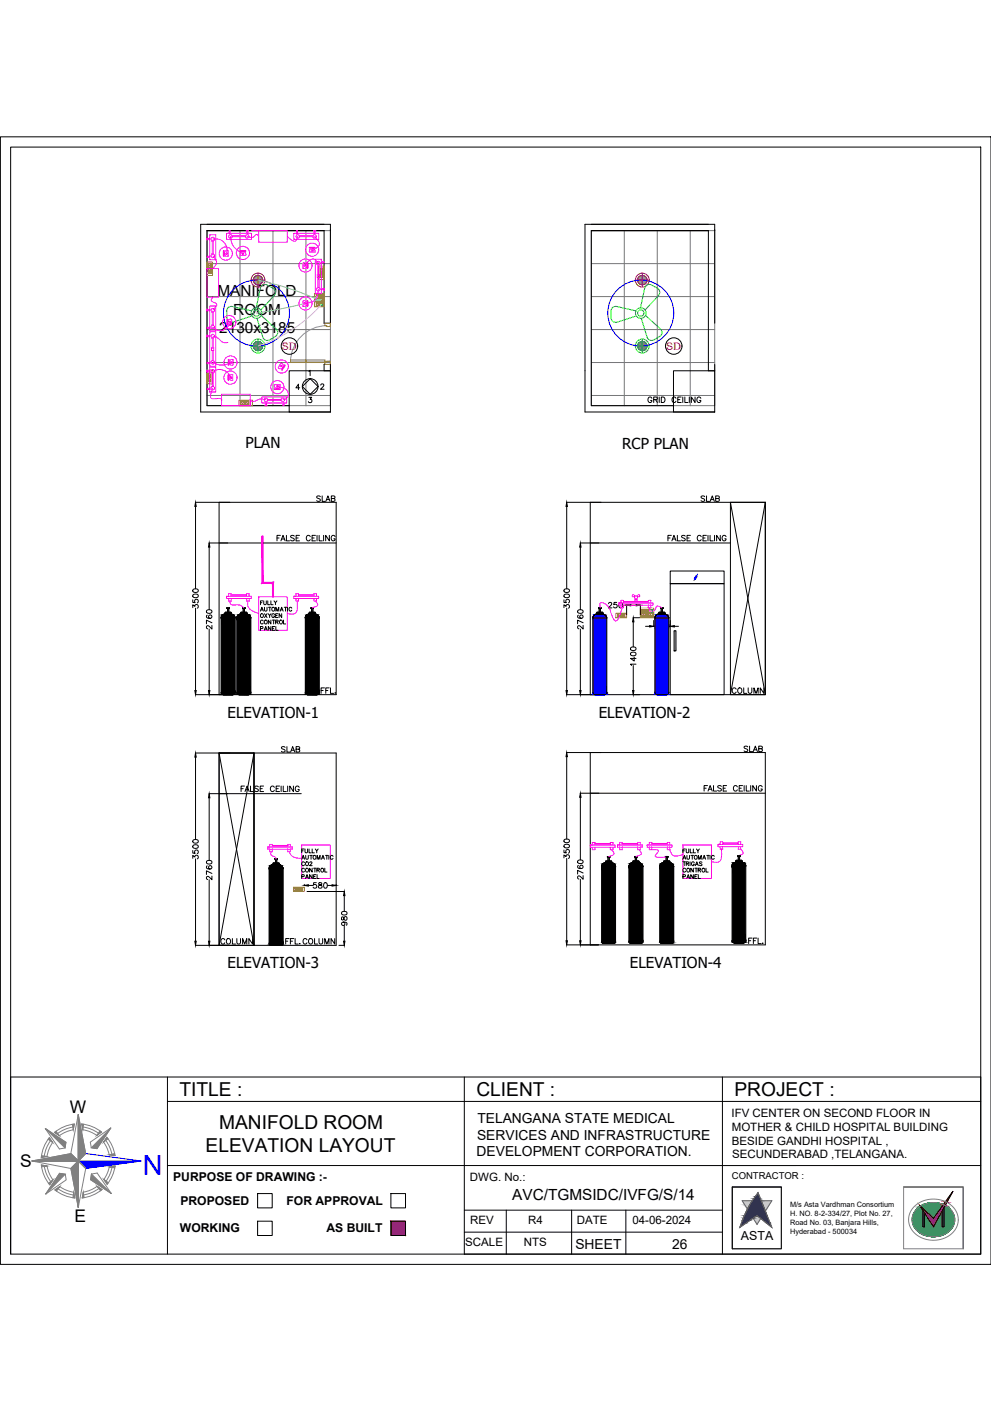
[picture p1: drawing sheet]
<svg xmlns="http://www.w3.org/2000/svg" width="420mm" height="594mm" viewBox="0 0 420 594" stroke-linecap="round" stroke-linejoin="round" font-family="sans-serif">
<defs><g id="words">
<text font-size="11.6" fill="#00f" x="68.8" y="489.9" transform="rotate(180 68.8 489.9)">N</text>
<g font-size="8.1">
<text x="76.1" y="464.8">TITLE :</text>
<text x="202" y="464.8">CLIENT :</text>
<text x="311.4" y="464.8">PROJECT :</text>
<text x="92.9" y="478.6">MANIFOLD ROOM</text>
<text x="87.2" y="488.4">ELEVATION LAYOUT</text>
</g>
<g font-size="7.4">
<text x="29.6" y="471.8">W</text>
<text x="8.5" y="495.1">S</text>
<text x="31.7" y="518.3">E</text>
</g>
<g font-size="6.5">
<text x="92.1" y="125.5">MANIFOLD</text>
<text x="98.9" y="133.4">ROOM</text>
<text x="93" y="141.2">2130x3185</text>
<text x="217.2" y="509">AVC/TGMSIDC/IVFG/S/14</text>
</g>
<g font-size="6.4">
<text x="104.1" y="190.2">PLAN</text>
<text x="263.8" y="190.6">RCP PLAN</text>
<text x="96.5" y="304.3">ELEVATION-1</text>
<text x="253.9" y="304.3">ELEVATION-2</text>
<text x="96.5" y="410.6">ELEVATION-3</text>
<text x="267.1" y="410.4">ELEVATION-4</text>
</g>
<g font-size="5.9">
<text x="202.4" y="476.2">TELANGANA STATE MEDICAL</text>
<text x="202.3" y="483.2">SERVICES AND INFRASTRUCTURE</text>
<text x="202.1" y="490.3">DEVELOPMENT CORPORATION.</text>
<text x="244" y="529.6">SHEET</text>
<text x="285" y="529.6">26</text>
</g>
<g font-size="5.7">
<text x="135.1" y="295.3">FFL.</text>
<text x="309.4" y="295.3">COLUMN</text>
<text x="118.5" y="320.3">SLAB</text>
<text x="314.7" y="320">SLAB</text>
<text x="316.4" y="401.5">FFL.</text>
</g>
<g font-size="5.3">
<text x="273.8" y="171.8">GRID CEILING</text>
<text x="133.4" y="213.8">SLAB</text>
<text x="296.3" y="213.8">SLAB</text>
<text x="297.7" y="336.5">FALSE CEILING</text>
<text x="92.8" y="401.5">COLUMN</text>
<text x="120.3" y="401.5">FFL.</text>
<text x="127.7" y="401.5">COLUMN</text>
<text x="314.1" y="525.8">ASTA</text>
</g>
<g font-size="5.2">
<text x="73.4" y="500.9">PURPOSE OF DRAWING :-</text>
<text x="76.5" y="510.9">PROPOSED</text>
<text x="121.5" y="510.9">FOR APPROVAL</text>
<text x="76.3" y="522.2">WORKING</text>
<text x="138.4" y="522.2">AS BUILT</text>
</g>
<g font-size="4.9">
<text x="310.1" y="473.6">IFV CENTER ON SECOND FLOOR IN</text>
<text x="310.2" y="479.4">MOTHER &amp; CHILD HOSPITAL BUILDING</text>
<text x="310.2" y="485.3">BESIDE GANDHI HOSPITAL ,</text>
<text x="310.4" y="491.2">SECUNDERABAD ,TELANGANA.</text>
<text x="199.3" y="500.7">DWG. No.:</text>
<text x="199.3" y="519.1">REV</text>
<text x="223.9" y="519.1">R4</text>
<text x="244.6" y="519.1">DATE</text>
<text x="268.1" y="519.1">04-06-2024</text>
<text x="197.3" y="528.4">SCALE</text>
<text x="222.1" y="528.4">NTS</text>
</g>
<g font-size="4.4" fill="#f00">
<text x="119.5" y="148.4">SD</text>
<text x="282.5" y="148.4">SD</text>
</g>
<text font-size="4" x="310.3" y="499.9">CONTRACTOR :</text>
<g font-size="3.1">
<text x="335" y="515.7">H. NO. 8-2-334/27, Plot No. 27,</text>
<text x="335" y="511.9">M/s Asta Vardhman Consortium</text>
<text x="335" y="519.4">Road No. 03, Banjara Hills,</text>
<text x="335" y="523.1">Hyderabad - 500034</text>
</g>
</g></defs>
<!-- layer: ELE-4M UPS P.SB -->
<g fill="none" stroke="#767676" stroke-width=".42">
<path d="M87.8 97.8h52.3v74.2h-52.3zM101.8 97.8v74.2M115.7 97.8v74.2M129.7 97.8v74.2M250.7 97.8h52.3v74.2h-52.3zM264.7 97.8v74.2M278.7 97.8v74.2M292.6 97.8v74.2M87.8 111.8h52.3M250.7 111.8h52.3M87.8 125.8h52.3M87.8 139.7h52.3"/>
<path d="M250.7 125.8h52.3M250.7 139.7h52.3M87.8 153.7h52.3M250.7 153.7h52.3M87.8 167.7h52.3M250.7 167.7h52.3"/>
</g>
<!-- layer: WALL -->
<path d="M140.1 97.8h.1M303 97.8h.1M303 137.1v-42h-55v79.6h55M137.4 154.5h2.7v2.7h-2.7zM303 154.5v2.7h-2.7v-59.4h-49.6v74.2h34.8M122.6 172h-34.8v-74.2h49.6v39.3h2.7v-42h-55v79.6h55" fill="none" stroke="#000" stroke-width=".42"/>
<!-- layer: COL -->
<path d="M122.6 157.2h17.5v17.5h-17.5zM285.5 157.2h17.5v17.5h-17.5zM309.7 213h14.8v81.6h-14.8zM309.7 213l14.8 81.6M324.5 213l-14.8 81.6M92.9 319.3h14.8v81.6h-14.8zM92.9 319.3l14.8 81.6M107.7 319.3l-14.8 81.6" fill="none" stroke="#000" stroke-width=".42"/>
<!-- layer: DOOR -->
<path d="M138.6 138.1a15.4 15.4 0 0 0-15.4 15.4" fill="none" stroke="#5ca1b8" stroke-width=".42"/>
<path d="M137.8 137.1h2.3v1l-1.5 .4v-.4h-.8zM139.7 138.4v.1M123.2 152.7h14.6v.8h-14.6zM137.8 153.5l1.9-.4 .4 .4v1h-2.3zM139.7 153.1v.1" fill="none" stroke="#b88a00" stroke-width=".42"/>
<g fill="none" stroke="#ffbf00" stroke-width=".42">
<path d="M133.3 124.4h4.1v5.7h-4.1zM134 126.5h1.2v.6h-1.2zM134 127.3h1.2v.6h-1.2zM135.5 126.5h1.3v.6h-1.3zM135.5 127.3h1.3v.6h-1.3zM135.5 128.1h1.3v.7h-1.3zM135.6 124.9h1.2v1.3h-1.2zM136.1 125.6h-.2M136.2 125.3l-.3 .2M136.3 125.4l-.1 .1M136.3 125.7h-.1M271.5 257.9h5.7v4h-5.7z"/>
<path d="M272 258.5h1.3v1.2h-1.3zM272.6 259.2v.1M272.7 259.2v.1M272.8 258.9l-.2 .2M272.8 259l-.1 .1M273.6 258.5h.6v1.2h-.6zM274.4 258.5h.6v1.2h-.6zM275.2 258.5h.7v1.2h-.7zM273.6 260.1h.6v1.2h-.6zM274.4 260.1h.6v1.2h-.6z"/>
<circle cx="136.1" cy="125.5" r=".04"/>
<circle cx="136.1" cy="125.5" r=".45"/>
<circle cx="272.6" cy="259.1" r=".45"/>
<circle cx="272.6" cy="259.1" r=".04"/>
</g>
<path d="M135.5 129h1.3v.6h-1.3zM276 258.5h.7v1.2h-.7z" fill="none" stroke="#0f0" stroke-width=".42"/>
<!-- layer: ELE-4M RAW P.SB -->
<g fill="none" stroke="#ffbf00" stroke-width=".42">
<path d="M134 124.9h1.2v1.4h-1.2zM134 128.1h1.2v1.5h-1.2zM134.3 129.1h.1M134.3 128.5v.1M134.3 128.6h.1M134.3 125.4h.1M134.3 125.8h.1M134.8 125.6h.2zM134.8 128.8h.2zM272 260.1h1.4v1.2h-1.4zM272.5 260.9h.1M272.4 261h.1"/>
<path d="M272.6 260.4h.1M273 261h.1M275.2 260.1h1.5v1.2h-1.5zM275.7 260.9h.1M275.9 260.4h.1M276.2 261h.1"/>
</g>
<!-- layer: ELE-2NOS OF 6-16 RAW POWER SOCKET -->
<g fill="none" stroke="#ff7f00" stroke-width=".42">
<path d="M87.8 111.1h2.3v5.7h-2.3zM88.2 112h1.5v3.9h-1.5zM88.2 113.9h1.5M88.2 113.4h1.5M88.2 113.3h1.5M88.2 115.3h1.5M88.2 115.4h1.5M88.3 113.4v.5h1.2v-.5M88.3 115.4v.5h1.2v-.5M88.5 112.6h.2zM88.5 114.6l.2 .1zM89.2 112.9h.1"/>
<path d="M89.2 114.9h.1M89.2 112.2l.1 .2zM89.2 114.2l.1 .2zM89.5 113.4v.5M89.5 115.4v.5M135.1 112.8h2.3v5.8h-2.3zM135.5 113.7h1.5v4h-1.5zM135.5 115.7h1.5M135.5 115.8h1.5M135.5 116.3h1.5M135.5 116.4h1.5M135.5 114.3h1.5"/>
<path d="M135.7 113.8v.4M135.7 115.8v.4M135.8 117.3l.2 .2zM135.8 115.3l.2 .1zM135.9 116.7h.1M135.9 114.7h.1M136.5 117h.2zM136.5 115h.2zM136.8 113.8v.4M136.8 115.8v.4M87.8 157h2.3v5.7h-2.3zM88.2 157.9h1.5v3.9h-1.5z"/>
<path d="M88.2 159.8h1.5M88.2 159.3h1.5M88.2 159.2h1.5M88.3 159.3v.4h1.2v-.4M88.5 158.5h.2zM89.2 158.8h.1M89.2 158.1l.1 .2zM89.5 159.3v.4M88.2 161.2h1.5M88.2 161.3h1.5M88.3 161.3v.5h1.2v-.5M88.5 160.5h.2z"/>
<path d="M89.2 160.8h.1M89.2 160.1l.1 .2zM89.5 161.3v.5M101.3 169.7h5.7v2.3h-5.7zM102.2 170.1h3.9v1.5h-3.9zM102.5 170.5h.1M102.8 171.1v.2zM103.1 170.5l.2 .1zM103.5 170.1v1.5M103.6 170.1v1.5M103.6 170.3h.5M104.1 170.3h-.5v1.1h.5"/>
<path d="M104.1 170.1v1.5M104.2 170.1v1.5M104.6 170.6h.1M104.8 171.1v.2zM105.1 170.5l.2 .1zM105.5 170.1v1.5M105.6 170.1v1.5M105.6 170.3h.5M106.1 170.3h-.5v1.1h.5M261.1 260.1h4.6v1.8h-4.6zM261.8 260.4h3.2v1.2h-3.2zM261.8 260.5h.4"/>
<path d="M261.8 261.4h.4M262.2 260.4v1.2M262.3 260.4v1.2M262.6 261.2h.1M262.5 261.3h.1M262.8 260.8h.1M263 261.2h.1M263.1 261.3h.1M263.3 260.4v1.2M263.8 260.5h-.3v1l.3-.1M263.8 260.4v1.2M263.9 260.4v1.2"/>
<path d="M264.2 261.2h.1M264.4 260.8h.1M264.7 261.3h.1M124.4 376.2h4.6v1.8h-4.6zM125.1 376.5h3.2v1.2h-3.2zM125.2 376.6h.3v1l-.3-.1M125.6 376.5v1.2M125.9 377.3h.1M126.1 376.9h.1M126.4 377.4h.1M126.7 376.5v1.2M126.8 376.5v1.2"/>
<path d="M126.8 376.6h.3v1l-.3-.1M127.2 376.5v1.2M127.5 377.3h.1M127.7 376.9h.1M128.1 377.4h.1"/>
</g>
<!-- layer: ELE-12W LED -->
<g fill="none" stroke="#f00" stroke-width=".42">
<path d="M106.4 118.8h5.9M109.4 115.8v5.9M269.4 118.8h5.9M272.3 115.8v5.9"/>
<circle cx="109.4" cy="118.8" r="2"/>
<circle cx="109.4" cy="118.8" r="2.94"/>
<circle cx="272.3" cy="118.8" r="2"/>
<circle cx="272.3" cy="118.8" r="2.94"/>
</g>
<g fill="none" stroke="#989898" stroke-width=".42">
<path d="M107.4 118.7l2.1 2.1M107.4 118.8l2 2M107.4 118.9l1.8 1.9M107.4 118.5l2.2 2.3-2.2-2.2M107.4 119l1.7 1.8M107.4 118.4l2.3 2.3M107.5 119.3l1.4 1.4M107.5 119.4l1.2 1.3M107.5 118.1l2.6 2.5M107.5 118l2.6 2.6M107.6 119.6l.9 1M107.6 117.9l2.8 2.6"/>
<path d="M107.7 119.8l.6 .7M107.7 117.7l2.8 2.7M107.8 117.6l2.7 2.8M107.8 117.5l2.9 2.8M108.2 117.2l2.8 2.8M108.3 117.1l2.8 2.8M108.4 117.1l2.7 2.7M108.4 117l2.7 2.7M108.6 116.9l2.6 2.6-2.6-2.6M108.8 116.9l2.5 2.5M108.9 116.8l2.4 2.5M109.1 116.8l2.3 2.3"/>
<path d="M109.1 116.8l2.3 2.2M109.2 116.8l2.2 2.1M109.4 116.8l2 1.9M109.6 116.8l1.8 1.8M109.8 116.8l1.5 1.6M109.9 116.9l1.4 1.3M110.3 117l.9 .9M110.6 117.2l.4 .4M270.3 118.7l2.1 2.1M270.3 118.8l2 2M270.3 118.9l1.9 1.9M270.3 118.5l2.3 2.3"/>
<path d="M270.4 118.4l2.4 2.3M270.4 119.2l1.5 1.5M270.4 119.3l1.4 1.4M270.4 118.2l2.5 2.5M270.4 118.1l2.8 2.5M270.5 119.6l1 1M270.5 117.9l2.7 2.7M270.6 117.7l2.8 2.8M270.6 119.8l.6 .7M270.7 117.7l2.7 2.7M270.7 117.5l3 2.7M270.9 117.3l2.9 2.9"/>
<path d="M271.2 117.1l2.8 2.8-2.8-2.8M271.4 117l2.7 2.7M271.7 116.9l2.5 2.5M271.8 116.8l2.4 2.5M271.9 116.8l2.4 2.4M272 116.8l2.3 2.3M272.1 116.8l2.2 2.2M272.2 116.8l2.1 2.1M272.3 116.8l2 2M272.4 116.8l1.9 1.9M272.5 116.8l1.8 1.8M272.6 116.8l1.7 1.7"/>
<path d="M272.9 116.9l1.3 1.3M273 116.9l1.2 1.2M273.2 117l.9 .9M273.5 117.2l.4 .4M274.2 119.5l-2.6-2.6 2.5 2.7M109.9 120.7l-2.4-2.5 2.3 2.5M110.8 120.2l-2.8-2.9 2.8 2.9M110.9 120l-2.8-2.8 2.8 2.9M273.9 120l-2.9-2.8 2.8 2.9"/>
</g>
<!-- layer: ELE-12W UPS LIGHT -->
<g fill="none" stroke="#0f0" stroke-width=".42">
<path d="M106.4 146.7h5.9M109.4 143.8v5.9M269.4 146.7h5.9M272.3 143.8v5.9"/>
<circle cx="109.4" cy="146.7" r="2"/>
<circle cx="109.4" cy="146.7" r="2.94"/>
<circle cx="272.3" cy="146.7" r="2"/>
<circle cx="272.3" cy="146.7" r="2.94"/>
</g>
<g fill="none" stroke="#808080" stroke-width=".42">
<path d="M107.4 146.8l2 1.9M107.4 146.9l1.8 1.8M107.4 146.5l2.2 2.2-2.2-2.1M107.4 147l1.7 1.7M107.4 147.1l1.6 1.6M107.4 146.3l2.4 2.4M107.5 147.3l1.4 1.4M107.5 147.4l1.2 1.2M107.7 147.8l.6 .6M107.7 145.6l2.8 2.8-2.9-2.6M107.9 145.4l2.9 2.8-2.8-2.9 2.9 2.8-2.7-3 2.8 2.8M108.4 145l2.7 2.8"/>
<path d="M108.4 145l2.7 2.7M108.6 144.9l2.6 2.7M108.6 144.9l2.6 2.6M108.7 144.9l2.6 2.5M108.9 144.8l2.4 2.4M109 144.8l2.3 2.4M109.1 144.8l2.3 2.2M109.2 144.7l2.2 2.2M109.3 144.7l2.1 2.1M109.4 144.7l2 2M109.6 144.7l1.8 1.9M109.7 144.8l1.7 1.7"/>
<path d="M109.8 144.8l1.5 1.5M109.9 144.8l1.4 1.4M110 148.6l-2.5-2.5 2.4 2.6M110.1 144.9l1.1 1.1M110.2 148.6l-2.6-2.7 2.5 2.7M110.3 145l.9 .8M110.6 145.1l.4 .5M110.6 148.3l-2.8-2.8 2.7 2.9M270.3 146.7l2.1 2M270.3 146.8l2 1.9M270.3 146.9l1.9 1.8M270.3 146.5l2.3 2.2"/>
<path d="M270.3 147l1.8 1.7M270.4 147.1l1.5 1.6M270.4 146.3l2.4 2.4-2.4-2.3M270.4 147.4l1.2 1.2M270.4 146.1l2.8 2.5M270.5 147.6l1 .9M270.5 145.8l2.9 2.6M270.6 147.8l.6 .6M270.7 145.6l2.8 2.8-2.8-2.8M271.2 145.1l2.8 2.7-2.8-2.7M271.4 144.9l2.7 2.7-2.7-2.6M271.5 144.9l2.6 2.7"/>
<path d="M271.7 144.9l2.5 2.5M271.7 144.8l2.5 2.5M272 144.8l2.3 2.3-2.4-2.3M272.1 144.8l2.2 2.2M272.2 144.7l2.1 2.2M272.3 144.7l2 2.1M272.4 144.7l1.9 2M272.6 144.8l1.7 1.7M272.7 144.8l1.6 1.5M272.9 144.8l1.3 1.4M272.9 148.6l-2.5-2.5 2.4 2.6M273 144.9l1.2 1.1"/>
<path d="M273.2 145l.9 .8M273.9 148l-3-2.7 2.7 3"/>
</g>
<!-- layer: FA-BELOW SMOKE DERECTOR -->
<g fill="none" stroke="#000" stroke-width=".42">
<circle cx="122.7" cy="146.7" r="3.5"/>
<circle cx="285.7" cy="146.7" r="3.5"/>
</g>
<!-- layer: ELE-1200MM CEILINGFAN -->
<g fill="none" stroke="#0f0" stroke-width=".42">
<path d="M106.7 131.8l-8.2-1.8a1.96 1.96 0 0 0-2.4 1.9v2.9a1.96 1.96 0 0 0 2.6 1.8l8.1-2.6M108.6 130.5l1.8-8.4a1.96 1.96 0 0 1 2.9-1.3l2.5 1.5a1.96 1.96 0 0 1 .5 3l-5.7 6.1M110.7 133.8l6.4 5.7a1.96 1.96 0 0 1-.3 3.2l-2.5 1.4a1.96 1.96 0 0 1-2.9-1.1l-2.4-8M269.6 131.8l-8.2-1.8a1.96 1.96 0 0 0-2.3 1.9v2.9a1.96 1.96 0 0 0 2.5 1.8M269.8 134l-8.2 2.6M271.6 130.5l1.7-8.4a1.96 1.96 0 0 1 2.9-1.3l2.5 1.5a1.96 1.96 0 0 1 .5 3l-5.7 6.1M273.7 133.8l6.3 5.7a1.96 1.96 0 0 1-.3 3.2l-2.5 1.4a1.96 1.96 0 0 1-2.8-1.1l-2.5-8"/>
<circle cx="108.7" cy="132.8" r="2.25"/>
<circle cx="108.7" cy="132.8" r="1.34"/>
<circle cx="271.7" cy="132.8" r="2.25"/>
<circle cx="271.7" cy="132.8" r="1.34"/>
</g>
<g fill="none" stroke="#00f" stroke-width=".42">
<circle cx="108.7" cy="132.8" r="14"/>
<circle cx="271.7" cy="132.8" r="14"/>
</g>
<!-- layer: ELE-LIGHTING WIRING -->
<path d="M109.4 118.8a126.7 126.7 0 0 1 26.8 8.8M136.2 126.8l-12.6 3.2-14.9 2.8" fill="none" stroke="#63d7b6" stroke-width=".42"/>
<path d="M136.2 129.3a61.4 61.4 0 0 1-26.8 17.4" fill="none" stroke="#debad0" stroke-width=".42"/>
<!-- layer: 0 -->
<g fill="none" stroke="#000" stroke-width=".42">
<path d="M.2 58h420v478.1h-420zM4.5 62.4h411.3v469.4h-411.3zM130.9 157.4l.6-.4v2.3M127.1 164.4l-1.6 .1 1-1.6v2.3M128.2 163.9l3.3-3.3 3.3 3.3-3.3 3.3zM131 168.5h1.1l-.6 .8a.75 .75 0 0 1 .6 1.3 .75 .75 0 0 1-1.4-.3M136 163.3l.4-.5 .9 .4-1.4 1.9h1.5M285.8 267.4h.8v8.6h-.8zM196.9 456.7v75.1h218.9M415.8 456.7h-411.3v75.1M331.2 503.3h-20.7v26.2h20.7M383.1 503.3h25.3v26.2"/>
<path d="M310.5 529.4v-26.1h20.8v26.1"/>
<circle cx="131.5" cy="163.9" r="3.3"/>
</g>
<!-- layer: MEP_HVAC_RA_DUCT -->
<path d="M92.9 213h49.6v81.6h-49.6zM250.3 213h74.2v81.6h-74.2zM92.9 230.2h49.6M250.3 230.2h59.4M284.2 247.5h22.8v47.1h-22.8zM284.2 242.1h22.8v5.4h-22.8zM92.9 319.3h49.6v81.6h-49.6zM107.7 319.3v81.6M250.3 319.1h74.2v81.6h-74.2zM92.9 336.5h34.8M250.3 336.4h74.2" fill="none" stroke="#000" stroke-width=".42"/>
<!-- layer: ELE-SOCKET NMBERING -->
<g fill="none" stroke="#000" stroke-width=".42">
<path d="M117.4 228.1h.9M118.9 227h-1.5v2.3M119.1 229.3l.9-2.3 .9 2.3M119.4 228.6h1.1M121.4 227v2.3h1.4M124.8 227.3l-.6-.3-1 .3 .2 .6 1.4 .8v.3l-.6 .3-1-.3M125.5 228.1h.9M127 227h-1.5v2.3h1.5M131.5 227.6a.85 .85 0 0 0-.9-.6 .85 .85 0 0 0-.7 .9v.6a.85 .85 0 0 0 .7 .8 .85 .85 0 0 0 .9-.5M132.3 228.1h.9M133.8 227h-1.5v2.3h1.5M134.4 227v2.3"/>
<path d="M135.3 227v2.3h1.3M137.2 227v2.3M139.6 227v2.3l-1.5-2.3v2.3M142.1 227.6a.86 .86 0 0 0-1-.6 .86 .86 0 0 0-.7 .9v.6a.83 .83 0 0 0 .8 .9 .83 .83 0 0 0 .9-.9h-.6M283.2 228.1h.9M284.6 227h-1.4v2.3M284.9 229.3l.8-2.3 .9 2.3M285.2 228.6h1.1M287.2 227v2.3h1.3M290.5 227.3l-.5-.3-1 .3 .2 .6 1.3 .8v.3l-.5 .3-1-.3M291.3 228.1h.9M292.7 227h-1.4v2.3h1.4"/>
<path d="M297.3 227.6a.86 .86 0 0 0-1-.6 .86 .86 0 0 0-.7 .9v.6a.85 .85 0 0 0 .7 .8 .85 .85 0 0 0 1-.5M298.1 228.1h.8M299.5 227h-1.4v2.3h1.4M300.2 227v2.3M301.1 227v2.3h1.3M302.9 227v2.3M305.4 227v2.3l-1.6-2.3v2.3M307.8 227.6a.86 .86 0 0 0-1-.6 .86 .86 0 0 0-.6 .9v.6a.84 .84 0 0 0 .8 .9 .84 .84 0 0 0 .8-.9h-.5M251.6 292.8h.9M253 291.7h-1.4v2.3M253.6 292.8h.9M255 291.7h-1.4v2.3"/>
<path d="M255.6 291.7v2.3h1.3M257.5 293.9h.2zM102.2 334.4h.9M103.7 333.3h-1.5v2.3M103.9 335.6l.9-2.3 .8 2.3M104.2 334.9h1.1M106.2 333.3v2.3h1.3M109.5 333.7l-.5-.4-1 .4 .2 .5 1.3 .8v.3l-.5 .3-1-.3M110.3 334.4h.9M111.8 333.3h-1.5v2.3h1.5M116.3 333.9a.86 .86 0 0 0-1-.6 .86 .86 0 0 0-.7 .9v.6a.86 .86 0 0 0 .7 .9 .86 .86 0 0 0 1-.6M117.1 334.4h.9"/>
<path d="M118.5 333.3h-1.4v2.3h1.4M119.2 333.3v2.3M120.1 333.3v2.3h1.3M122 333.3v2.3M124.4 333.3v2.3l-1.5-2.3v2.3M126.8 333.9a.86 .86 0 0 0-.9-.6 .86 .86 0 0 0-.7 .9v.6a.84 .84 0 0 0 .8 .9 .84 .84 0 0 0 .8-.9h-.5"/>
</g>
<!-- layer: ELE-4M UPS P.SB -->
<g fill="none" stroke="#000" stroke-width=".42">
<path d="M82.9 213h14.6M82.9 214.7v35M240.2 213h14.6M240.3 214.7v35M88.7 230.2h7.9M88.7 232v26.5M246 230.2h7.9M246.1 232v26.5M81.7 257.7v-1.3l.9 .7a.77 .77 0 0 1 1.3-.6 .77 .77 0 0 1-.3 1.4M81.7 254.3v1.1l1 .2a.82 .82 0 0 1 0-1.3 .82 .82 0 0 1 1.2 .2 .82 .82 0 0 1-.3 1.2M81.8 252.2a1.16 1.16 0 0 1 1.5-.4 1.16 1.16 0 0 1 .7 1.3 1.16 1.16 0 0 1-1.5 .5 1.16 1.16 0 0 1-.7-1.4zM81.8 250a1.16 1.16 0 0 1 1.5-.4 1.16 1.16 0 0 1 .7 1.3 1.16 1.16 0 0 1-1.5 .4 1.16 1.16 0 0 1-.7-1.3z"/>
<path d="M82.9 257.9v34.9M87.6 258.9a1.16 1.16 0 0 1 1.5-.5 1.16 1.16 0 0 1 .6 1.4 1.16 1.16 0 0 1-1.4 .4 1.16 1.16 0 0 1-.7-1.3zM239.1 257.7v-1.3l.9 .7a.77 .77 0 0 1 1.2-.6 .77 .77 0 0 1-.2 1.4M239.1 254.3v1.1l1 .2a.82 .82 0 0 1 0-1.3 .82 .82 0 0 1 1.2 .2 .82 .82 0 0 1-.3 1.2M239.2 252.2a1.16 1.16 0 0 1 1.4-.4 1.16 1.16 0 0 1 .7 1.3 1.16 1.16 0 0 1-1.4 .5 1.16 1.16 0 0 1-.7-1.4zM239.2 250a1.16 1.16 0 0 1 1.4-.4 1.16 1.16 0 0 1 .7 1.3 1.16 1.16 0 0 1-1.4 .4 1.16 1.16 0 0 1-.7-1.3zM240.3 257.9v34.9M245 258.9a1.16 1.16 0 0 1 1.4-.5 1.16 1.16 0 0 1 .7 1.4 1.16 1.16 0 0 1-1.4 .4 1.16 1.16 0 0 1-.7-1.3zM258 256l.5-.6 .9 .5-1.5 1.9h1.6M261.5 255.4h-1.1l-.2 1a.82 .82 0 0 1 1.3 0 .82 .82 0 0 1-.2 1.3 .82 .82 0 0 1-1.2-.4M262.7 255.6a1.14 1.14 0 0 1 1.4 .8 1.14 1.14 0 0 1-.9 1.4l-.7-.5-.1-.9zM263.9 256.6h1.8v4.2"/>
<path d="M267.4 256.6h2.3M271.5 256.6v4.2M87.9 260.9l-.3 .1a1.14 1.14 0 0 0 .9 1.4 1.14 1.14 0 0 0 1.4-.9 .72 .72 0 0 0-.7-.7 .72 .72 0 0 0-.8 .6 .72 .72 0 0 0 .7 .8M88.7 266.8v26M89.9 265.2v1.5l-1.9-1.4-.5 .9 .6 .4M89.9 264.1l-2.4-1.1v1.5M245.2 260.9l-.2 .1a1.14 1.14 0 0 0 .8 1.4 1.14 1.14 0 0 0 1.4-.9 .72 .72 0 0 0-.6-.7 .72 .72 0 0 0-.8 .6 .72 .72 0 0 0 .6 .8M246.1 266.8v26M247.2 265.2v1.5l-1.9-1.4-.4 .9 .5 .4M247.2 264.1l-2.3-1.1v1.5M267.4 276.9a1.16 1.16 0 0 1 1.5-.5 1.16 1.16 0 0 1 .6 1.4 1.16 1.16 0 0 1-1.4 .4 1.16 1.16 0 0 1-.7-1.3zM267.4 274.6a1.16 1.16 0 0 1 1.5-.4 1.16 1.16 0 0 1 .6 1.3 1.16 1.16 0 0 1-1.4 .5 1.16 1.16 0 0 1-.7-1.4z"/>
<path d="M268.5 261.9h2.7M268.5 263.7v10.6M268.9 278.6v1.7l-1.6-1.1h2.4M273.7 265.6h1.7M277.2 263.1v2.5h.5M277.9 264.4h1.2l-.7 .9a.78 .78 0 0 1 .6 1.3 .78 .78 0 0 1-1.3-.3M280.2 264.5a1.14 1.14 0 0 1 1.4 .9 1.14 1.14 0 0 1-.8 1.3l-.8-.4-.1-.9zM282.4 264.5a1.14 1.14 0 0 1 1.4 .9 1.14 1.14 0 0 1-.8 1.3l-.8-.4-.1-.9zM284.2 263.1v2.5h-.5M285.9 265.6h1.8M82.9 294.6h13.5M240.2 294.6h13.5"/>
<path d="M268.5 294.6h2.7M268.5 282.2v10.6M269.7 281.6h-2.4l.5 .6M82.9 319.3h14.6M240.2 319.1h14.6M82.9 321.1v34.9M88.7 336.5h7.9M88.7 338.3v26.5M240.3 320.9v34.9M246 336.4h7.9M246.1 338.1v26.5M81.8 358.5a1.16 1.16 0 0 1 1.5-.4 1.16 1.16 0 0 1 .7 1.3 1.16 1.16 0 0 1-1.5 .5 1.16 1.16 0 0 1-.7-1.4z"/>
<path d="M81.8 356.3a1.16 1.16 0 0 1 1.5-.4 1.16 1.16 0 0 1 .7 1.3 1.16 1.16 0 0 1-1.5 .4 1.16 1.16 0 0 1-.7-1.3zM239.2 358.3a1.16 1.16 0 0 1 1.4-.4 1.16 1.16 0 0 1 .7 1.3 1.16 1.16 0 0 1-1.4 .5 1.16 1.16 0 0 1-.7-1.4zM239.2 356.1a1.16 1.16 0 0 1 1.4-.4 1.16 1.16 0 0 1 .7 1.3 1.16 1.16 0 0 1-1.4 .4 1.16 1.16 0 0 1-.7-1.3zM81.7 364v-1.3l.9 .7a.78 .78 0 0 1 1.3-.6 .78 .78 0 0 1-.3 1.4M81.7 360.6v1.2l1 .1a.82 .82 0 0 1 0-1.3 .82 .82 0 0 1 1.2 .2 .82 .82 0 0 1-.3 1.2M82.9 364.2v34.9M87.6 365.2a1.16 1.16 0 0 1 1.5-.5 1.16 1.16 0 0 1 .6 1.4 1.16 1.16 0 0 1-1.4 .4 1.16 1.16 0 0 1-.7-1.3zM87.9 367.2l-.3 .1a1.14 1.14 0 0 0 .9 1.4 1.14 1.14 0 0 0 1.4-.9 .72 .72 0 0 0-.7-.7 .72 .72 0 0 0-.8 .6 .72 .72 0 0 0 .7 .8M88.7 373.1v26M89.9 371.5v1.5l-1.9-1.4-.5 .9 .6 .4M89.9 370.4l-2.4-1.1v1.5M239.1 363.8v-1.2l.9 .6a.77 .77 0 0 1 1.2-.6 .77 .77 0 0 1-.2 1.4"/>
<path d="M239.1 360.4v1.2l1 .1a.82 .82 0 0 1 0-1.3 .82 .82 0 0 1 1.2 .2 .82 .82 0 0 1-.3 1.2M240.3 364v34.9M245 365a1.16 1.16 0 0 1 1.4-.5 1.16 1.16 0 0 1 .7 1.4 1.16 1.16 0 0 1-1.4 .4 1.16 1.16 0 0 1-.7-1.3zM245.2 367l-.2 .1a1.14 1.14 0 0 0 .8 1.4 1.14 1.14 0 0 0 1.4-.9 .72 .72 0 0 0-.6-.7 .72 .72 0 0 0-.8 .6 .72 .72 0 0 0 .6 .8M246.1 372.9v26M247.2 371.3v1.5l-1.9-1.4-.4 .9 .5 .4M247.2 370.2l-2.3-1.1v1.5M82.9 400.9h13.5M240.2 400.7h13.5"/>
</g>
<g fill="#000" stroke="#000" stroke-width=".42">
<path d="M82.9 213l.3 1.7h-.6zM240.3 213l.3 1.7h-.6zM88.7 230.2l.3 1.8h-.6zM246.1 230.2l.2 1.8h-.5zM265.7 256.6l1.7-.3v.6zM269.7 256.3l1.8 .3-1.8 .3zM268.5 261.9l.3 1.8h-.6zM275.4 265.3l1.8 .3-1.8 .3zM284.2 265.6l1.7-.3v.6zM82.6 292.8h.6l-.3 1.8zM88.4 292.8h.6l-.3 1.8zM240 292.8h.6l-.3 1.8z"/>
<path d="M245.8 292.8h.5l-.2 1.8zM268.2 292.8h.6l-.3 1.8zM82.9 319.3l.3 1.8h-.6zM88.7 336.5l.3 1.8h-.6zM240.3 319.1l.3 1.8h-.6zM246.1 336.4l.2 1.7h-.5zM82.6 399.1h.6l-.3 1.8zM88.4 399.1h.6l-.3 1.8zM240 398.9h.6l-.3 1.8zM245.8 398.9h.5l-.2 1.8z"/>
</g>
<!-- layer: SECTION -->
<path d="M295.1 244.1l-.8 1.3M295.6 244.4l-.8 1.3M295.8 243.4l-1.6 2.8" fill="none" stroke="#00f" stroke-width=".42"/>
<!-- layer: 0 -->
<path d="M285.8 267.4l.8 8.6v-8.6zM285.8 267.4l.8 8.6h-.8z" fill="#dbdbdb" stroke="#dbdbdb" stroke-width=".42"/>
<!-- layer: EQP -->
<g fill="none" stroke="#f0f" stroke-width=".42">
<path d="M88.9 99.6h2.6v10.6h-2.6zM96 99h10.6v2.5h-10.6zM97.1 99v-1.2h.5v1.2M98.4 100h5.7M104.4 97.8h1M104.6 99v-1.2h.5v1.2M106.6 97.8h3.1M109.7 97.8h12.1v4.9h-12.1zM124.6 99h10.6v2.5h-10.6zM125.7 99v-1.2h.4v1.2M126.9 100h5.8M132.9 97.8h1"/>
<path d="M133.2 99v-1.2h.4v1.2M87.8 113.9h4.9v12.1h-4.9zM87.8 100.8v1M88.9 108.6h-1.1v.5h1.1M88.9 101.1h-1.1v.5h1.1M89.9 102.1v5.7M90.2 101.4l3 .2 1.7 1.2 1.2 2.1-.1 2.7M90.2 108.5l1.3 1.6 .3 1.1-.4 1.2-1.2 1.5M90.4 102.1v5.7M94.7 106.2h.4v2.5h-.4zM95.3 106.7l.7-.4h.7v2.3a1.25 1.25 0 0 1-1.4-.4 1.25 1.25 0 0 1 0-1.5zM97.7 100.2l.5 2.7 .8 1.6 1.5 1.4 2.5 1.7"/>
<path d="M98.4 100.4h5.7M101.8 106.2h2.5v.4h-2.5zM102.3 106.8a1.25 1.25 0 0 1 1.5 0 1.25 1.25 0 0 1 .4 1.5h-2.3v-.8zM104.8 100.2l2.2 .4 1.8-1.2 .9 .8M121.8 100.2l1.9 1.6 1.1 .5 .8-.4 .6-1.7M126.9 100.4h5.8M128.5 111.5a1.25 1.25 0 0 1 1.7 1.1 1.25 1.25 0 0 1-1.7 1.2zM130.2 111.4h.3v2.5h-.3zM131.1 104.9h2.5v.3h-2.5zM131.6 105.5a1.25 1.25 0 0 1 1.5 0 1.25 1.25 0 0 1 .5 1.4h-2.4v-.8zM133.4 100.2l1.6 2 .4 1.4-.7 1.1-2.4 1.5M133.7 109.9h2.5v14.6h-2.5z"/>
<path d="M134.5 116.6h1v1.1h-1zM134.8 112.3v4.3M134.8 117.7v4.3M135 111.6l-1.5-1.5-1.1-.3-1.5 .9-1.7 1.9M135.2 112.3v4.3M135.2 117.7v4.3M136.2 111h1.2v.5h-1.2M87.8 131v1M88.9 129.7h2.6v10.6h-2.6zM88.9 138.8h-1.1v.5h1.1M88.9 131.3h-1.1v.5h1.1M89.9 132.2v5.8"/>
<path d="M90.2 126l-.6 1.5 1.9 1.1 .4 .5-.3 .9-1.4 1.5M90.4 132.2v5.8M96.2 135.3h.3v2.5h-.3zM96.8 135.8l.6-.5 .8 .1v2.3a1.25 1.25 0 0 1-1.4-.4 1.25 1.25 0 0 1 0-1.5zM97.4 136.6l.5 .3-.9 1.1-2.8 2.1h-1.8l-2.2-1.4M128.5 127.6a1.25 1.25 0 0 1 1.7 1.1 1.25 1.25 0 0 1-1.7 1.2M128.5 127.6v2.3M130.2 127.5h.3v2.5h-.3zM135 122.7l-.5 2.9-.9 1.6-1.5 .9-2.9 .5M136.2 122.4h1.2v.5h-1.2M137.4 122.2v1M87.8 142v1"/>
<path d="M87.8 156.9v1M88.9 155.6h2.6v10.6h-2.6zM88.9 157.2h-1.1v.5h1.1M88.9 140.7h2.6v14.6h-2.6zM88.9 153.8h-1.1v.4h1.1M88.9 142.3h-1.1v.5h1.1M89.7 147.5h1v1.1h-1zM89.9 143.2v4.3M89.9 148.6v4.3M89.9 158.1v5.8M90.2 157.4l2.4-.7 2.1 .3 2 1.2 1.3 2M90.2 153.6l2 1 1.5 .2 2.1-.3 2.3-.8"/>
<path d="M90.2 142.5l2.1 .9 2.1 1.7 2.2 .1M90.4 143.2v4.3M90.4 148.6v4.3M90.4 158.1v5.8M96.7 158.8h.3v2.5h-.3zM96.7 152.4h.4v2.5h-.4zM97.3 159.3l.6-.4h.8v2.3a1.25 1.25 0 0 1-1.4-.4 1.25 1.25 0 0 1 0-1.5zM97.3 152.9l.7-.5 .8 .1v2.3a1.25 1.25 0 0 1-1.5-.4 1.25 1.25 0 0 1 0-1.5zM119.1 153.9a1.25 1.25 0 0 1 .9 1.9 1.25 1.25 0 0 1-2 .2zM120.6 154.7l.3 .2-1.2 2.1-.3-.1zM88.9 164.7h-1.1v.5h1.1M90.2 164.6l-.9 2.8 .2 1.4 .8 .3 3-.1 .5 .2 .1 .6"/>
<path d="M93.9 167.1h12.2v4.9h-12.2zM106 169.5l1.3 .7 3-1 2.5 .4M111 168.3h10.6v2.6h-10.6zM112.2 172h1.1M112.5 170.9v1.1h.5v-1.1M113.5 169.9h5.7M113.5 169.4h5.7M116.3 164.8h2.5v.4h-2.5zM116.4 163.1h2.3a1.25 1.25 0 0 1-1.2 1.7 1.25 1.25 0 0 1-1.1-1.7zM117.6 163.8l3.2 1 1.2 1.4 .3 1.3-.3 .8-2.1 1.3M120 170.9v1.1h.5v-1.1M96 252.8h10.5v1h-10.5z"/>
<path d="M96.9 252.8v-1h1.1v1M96.9 253.8v1.1h1.1v-1.1M97.5 254.9l.1 1 .5 .5 3.4 .2 1.9 1.1M98 252.4h6.6M98 252.2h6.6M104.6 252.8v-1h1v1M104.6 253.8v1.1h1v-1.1M105.1 254.9v1.8l.6 1.3 1.3 1 2.7 1.2M109.7 253.1h12.1v14.2h-12.1zM124.6 252.8h10.5v1h-10.5zM125.5 252.8v-1h1v1M125.5 253.8v1.1h1v-1.1"/>
<path d="M126 254.9v3.4l-.6 1.6-1.2 .5-2.4-.2M126.5 252.4h6.6M126.5 252.2h6.6M133.1 252.8v-1h1.1v1M133.1 253.8v1.1h1.1v-1.1M133.7 254.9l.9 1.1 .1 .6-.7 .6-1.6 .5M254.5 257.7l-.2-1.6 .4-.5 1.2 .1 1.4 .9 1.1 1.4 1.6 4.3 1.1 1 .6-.3 .6-1 1.5-4.3M262.4 255.7h14.4v.9h-14.4zM263.3 255.7v-1.1h1v1.1M263.3 256.6v1.1h1v-1.1M264.3 255.3h10.6M264.3 255h10.6"/>
<path d="M268.8 253l.2 .1M268.9 252.8l.2 .2M269.3 255v-.8h.7v.8M269.6 253.9v.3M269.8 253.9v.3M270.4 252.8l-.2 .2M270.5 253l-.2 .1M274.9 255.7v-1.1h1v1.1M274.9 256.6v1.1h1v-1.1M275.4 257.7v1.1l.9 .4 1.3-.4 .9-1.8 2.1 .7M113.5 359.2h10.5v.9h-10.5zM114.4 359.2v-1.1h1v1.1"/>
<path d="M115.4 358.7h6.6M115.4 358.5h6.6M122 359.2v-1.1h1.1v1.1M127.9 358.3h12.1v14.2h-12.1zM250.3 358.3h10.4v1h-10.4zM251.1 358.3v-1.1h1.1v1.1M251.1 359.3v1h1.1v-1M252.2 357.9h6.6M252.2 357.7h6.6M258.8 358.3v-1.1h1.1v1.1M258.8 359.3v1h1.1v-1M261.8 358.3h10.5v.9h-10.5z"/>
<path d="M262.7 358.3v-1.1h1.1v1.1M262.7 359.2v1.1h1.1v-1.1M263.8 357.6h6.6M263.8 357.9h6.6M270.4 358.3v-1.1h1v1.1M270.4 359.2v1.1h1v-1.1M274.4 358.3h10.5v.9h-10.5zM275.3 358.3v-1.1h1v1.1M275.3 359.2v1.1h1M276.3 357.6h6.6M276.3 357.9h6.6M276.3 359.2v1.1"/>
<path d="M282.9 358.3v-1.1h1.1v1.1M282.9 359.2v1.1h1.1M284 359.2v1.1M289.5 358.3h12.2v14.2h-12.2zM304.5 358.1h10.4v.9h-10.4zM305.3 358.1v-1.1h1.1v1.1M305.3 359v1.1h1.1v-1.1M306.4 357.6h6.6M306.4 357.4h6.6M313 358.1v-1.1h1v1.1M313 359v1.1h1M314 359v1.1"/>
<path d="M114.4 360.1v1.1h1v-1.1M114.9 361.2v1.3l1.9 1.1 .3 .7M122 360.1v1.1h1.1v-1.1M122.5 361.2l.9 1.4 1 .8 3.5 .6M259.3 360.3l.9 1.1 .1 .7-.6 .6-1.6 .5M270.9 360.3l.9 1.1 .1 .7-.7 .5-1.6 .6M276.3 360.3l2.8 .3-1.3 2.2 .3 .5 4.1 .1M284 360.3l.7 1.7 .9 .8 1.7 .1 2.2-.6M305.9 360.1v3.3l-.6 1.6-1.2 .6-2.4-.2M314 360.1l.9 1.1 .2 .6-.7 .6-1.6 .5"/>
<circle cx="90.2" cy="108.5" r=".76"/>
<circle cx="90.2" cy="101.4" r=".76"/>
<circle cx="95.7" cy="107.5" r="2.8"/>
<circle cx="96" cy="107.6" r=".38"/>
<circle cx="97.7" cy="100.2" r=".76"/>
<circle cx="103" cy="107.6" r=".38"/>
<circle cx="103" cy="107.3" r="2.8"/>
<circle cx="104.8" cy="100.2" r=".76"/>
<circle cx="126.2" cy="100.2" r=".76"/>
<circle cx="129.2" cy="112.6" r=".38"/>
<circle cx="129.5" cy="112.6" r="2.8"/>
<circle cx="132.3" cy="106.2" r=".38"/>
<circle cx="132.3" cy="105.9" r="2.8"/>
<circle cx="133.4" cy="100.2" r=".76"/>
<circle cx="135" cy="111.6" r=".76"/>
<circle cx="90.2" cy="131.5" r=".76"/>
<circle cx="90.2" cy="138.7" r=".76"/>
<circle cx="97.2" cy="136.6" r="2.8"/>
<circle cx="97.5" cy="136.6" r=".38"/>
<circle cx="129.2" cy="128.6" r=".38"/>
<circle cx="129.5" cy="128.7" r="2.8"/>
<circle cx="135" cy="122.7" r=".76"/>
<circle cx="90.2" cy="157.4" r=".76"/>
<circle cx="90.2" cy="153.6" r=".76"/>
<circle cx="90.2" cy="142.5" r=".76"/>
<circle cx="97.8" cy="153.7" r="2.8"/>
<circle cx="98.1" cy="153.7" r=".38"/>
<circle cx="119.2" cy="155.2" r=".38"/>
<circle cx="119.4" cy="155.4" r="2.8"/>
<circle cx="90.2" cy="164.6" r=".76"/>
<circle cx="97.7" cy="160.1" r="2.8"/>
<circle cx="98" cy="160.2" r=".38"/>
<circle cx="112.8" cy="169.6" r=".76"/>
<circle cx="117.6" cy="164.2" r="2.8"/>
<circle cx="117.6" cy="163.9" r=".38"/>
<circle cx="119.9" cy="169.6" r=".76"/>
<circle cx="268.5" cy="252.6" r=".47"/>
<circle cx="269.7" cy="253.3" r=".63"/>
<circle cx="270.8" cy="252.6" r=".47"/>
</g>
<!-- layer: DOOR -->
<g fill="none" stroke="#000" stroke-width=".42">
<path d="M95.4 260h2.7v.4h-2.7zM95.5 259.6h2.4v.4h-2.4zM96.2 258h.1M96.2 257.8v.2M96.2 257.7v.1M96.2 257.7l1.1 .1-.1 .2h-1M96.5 258v1.6M97 258v1.6M102.1 260h2.6v.4h-2.6zM102.1 259.6h2.5v.4h-2.5zM103.1 258v1.6M103.6 258v1.6"/>
<path d="M103.9 257.7v.1M103.9 257.7h-1l-.1 .3h1.1M103.9 258h.1M103.9 257.8v.2M131.1 260h2.6v.4h-2.6zM131.1 259.6h2.5v.4h-2.5zM131.8 258h.1M131.9 257.8v.2M131.9 257.7l-.1 .1M131.9 258h1M131.9 257.7h1M132.1 258v1.6"/>
<path d="M132.7 258v1.6M132.9 257.7v.1M132.9 258h.1M132.9 257.8v.2M253 260h2.7v.4h-2.7zM253.1 259.6h2.4v.4h-2.4zM254.1 258v1.6M254.6 258v1.6M254.8 257.7l.1 .1M254.8 257.7h-1v.3h1M254.9 258h-.1M254.9 257.8v.2"/>
<path d="M279.3 260h2.7v.4h-2.7zM279.4 259.6h2.4v.4h-2.4zM280.3 258v1.6M280.9 258v1.6M281.1 257.7v.1M281.1 257.7h-1v.3h1M281.1 258h.1M281.1 257.8v.2M98 260.4l-3 .1-1 .7-.2 .8M98 260.4l1.3 .7 .3 .9M104.7 260.4l1.2 .7 .4 .9M104.7 260.4l-3.1 .1-.9 .7-.2 .8"/>
<path d="M129.5 262l.2-.8 .9-.7 3.1-.1 .9 .4 .7 1.2M255.6 260.4l-3 .1-1 .7-.2 .8M255.6 260.4l1.3 .7 .3 .9M281.9 260.4l1.2 .7 .4 .9M281.9 260.4l-3 .1-1 .7-.2 .8M115.7 366.3h2.7v.4h-2.7zM115.8 365.9h2.5v.4h-2.5zM116.5 364h1.1v.3h-1zM116.8 364.3v1.6M117.3 364.3v1.6M117.6 364.3h.1M118.4 366.7l-3.1 .1-.9 .7-.3 .8"/>
<path d="M118.4 366.7l.9 .4 .7 1.2M256.7 365.4h2.7v.5h-2.7zM256.8 365.1h2.5v.3h-2.5zM257.5 363.4v.1M257.5 363.2v.2M257.5 363.2h.1M257.6 363.2h1v.3h-1M257.8 363.5v1.6M258.3 363.5v1.6M259.4 365.9l-3.1 .1-.9 .7-.3 .8M259.4 365.9l1.2 .7 .4 .9M268.3 365.4h2.7v.5h-2.7z"/>
<path d="M268.4 365.1h2.4v.3h-2.4zM269.1 363.4h.1M269.1 363.4v-.2h1l.1 .2M269.1 363.4h1M269.4 363.4v1.7M269.9 363.4v1.7M270.2 363.4h-.1M270.9 365.9h-3l-1 .8-.2 .8M270.9 365.9l1.3 .7 .3 .9M279.8 367.5l.2-.8 1-.8h3l1.2 .7 .4 .9M281.4 365.4h2.6v.5h-2.6zM281.5 365.1h2.4v.3h-2.4z"/>
<path d="M282.2 363.4h.1M282.2 363.4v-.2h1v.2M282.2 363.4h1M282.4 363.4v1.7M283 363.4v1.7M283.2 363.4h.1M312 365.2h2.6v.4h-2.6zM312 365.6h2.6M312 364.8h2.5v.4h-2.5zM312.8 363.2h.1M312.8 362.9v.3M312.8 362.9h.1"/>
<path d="M312.8 363.2h1M312.8 362.9h1M313 363.2v1.6M313.6 363.2v1.6M313.8 362.9h.1M313.8 363.2h.1M313.8 362.9v.3"/>
</g>
<!-- layer: M-OXY-VAC-AIR -->
<g fill="none" stroke="#000" stroke-width=".42">
<path d="M95.4 260h2.7v.4h-2.7zM95.5 259.6h2.4v.4h-2.4zM96.2 258h.1M96.2 257.8v.2M96.2 257.7v.1M96.2 257.7l1.1 .1-.1 .2h-1M96.5 258v1.6M97 258v1.6M102.1 260h2.6v.4h-2.6zM102.1 259.6h2.5v.4h-2.5zM103.1 258v1.6M103.6 258v1.6"/>
<path d="M103.9 257.7v.1M103.9 257.7h-1l-.1 .3h1.1M103.9 258h.1M103.9 257.8v.2M131.1 260h2.6v.4h-2.6zM131.1 259.6h2.5v.4h-2.5zM131.8 258h.1M131.9 257.8v.2M131.9 257.7l-.1 .1M131.9 258h1M131.9 257.7h1M132.1 258v1.6"/>
<path d="M132.7 258v1.6M132.9 257.7v.1M132.9 258h.1M132.9 257.8v.2M253 260h2.7v.4h-2.7zM253.1 259.6h2.4v.4h-2.4zM254.1 258v1.6M254.6 258v1.6M254.8 257.7l.1 .1M254.8 257.7h-1v.3h1M254.9 258h-.1M254.9 257.8v.2"/>
<path d="M279.3 260h2.7v.4h-2.7zM279.4 259.6h2.4v.4h-2.4zM280.3 258v1.6M280.9 258v1.6M281.1 257.7v.1M281.1 257.7h-1v.3h1M281.1 258h.1M281.1 257.8v.2M95.4 260.4h2.6M102.1 260.4h2.6M131.1 260.4h2.6M253 260.4h2.6"/>
<path d="M279.3 260.4h2.6M115.7 366.3h2.7v.4h-2.7zM115.7 366.7h2.7M115.8 365.9h2.5v.4h-2.5zM116.5 364h1.1v.3h-1zM116.8 364.3v1.6M117.3 364.3v1.6M117.6 364.3h.1M256.7 365.4h2.7v.5h-2.7zM256.7 365.9h2.7M256.8 365.1h2.5v.3h-2.5zM257.5 363.4v.1"/>
<path d="M257.5 363.2v.2M257.5 363.2h.1M257.6 363.2h1v.3h-1M257.8 363.5v1.6M258.3 363.5v1.6M268.3 365.4h2.7v.5h-2.7zM268.3 365.9h2.6M268.4 365.1h2.4v.3h-2.4zM269.1 363.4h.1M269.1 363.4v-.2h1l.1 .2M269.1 363.4h1M269.4 363.4v1.7"/>
<path d="M269.9 363.4v1.7M270.2 363.4h-.1M281.4 365.4h2.6v.5h-2.6zM281.4 365.9h2.6M281.5 365.1h2.4v.3h-2.4zM282.2 363.4h.1M282.2 363.4v-.2h1v.2M282.2 363.4h1M282.4 363.4v1.7M283 363.4v1.7M283.2 363.4h.1M312 365.2h2.6v.4h-2.6z"/>
<path d="M312 365.6h2.6M312 364.8h2.5v.4h-2.5zM312.8 363.2h.1M312.8 362.9v.3M312.8 362.9h.1M312.8 363.2h1M312.8 362.9h1M313 363.2v1.6M313.6 363.2v1.6M313.8 362.9h.1M313.8 363.2h.1M313.8 362.9v.3"/>
</g>
<!-- layer: EQP -->
<g fill="#000" stroke="#000" stroke-width=".42">
<path d="M129.8 261h5z"/>
<path d="M95.4 260.4l2.7 .1zM95.2 260.5h2.9z"/>
<path d="M95.2 260.5h3zM95.1 260.5h3.1z"/>
<path d="M95.1 260.5h3.2zM95 260.5h3.3z"/>
<path d="M95 260.5h3.4zM94.9 260.5h3.5z"/>
<path d="M94.9 260.5h3.5zM94.9 260.5h3.5z"/>
<path d="M94.9 260.5l3.7 .1zM94.7 260.6h3.9z"/>
<path d="M94.7 260.6h3.9zM94.7 260.6h3.9z"/>
<path d="M94.7 260.6l4 .1zM94.6 260.7h4.1z"/>
<path d="M94.6 260.7h4.1zM94.6 260.7h4.1z"/>
<path d="M94.6 260.7l4.3 .1zM94.4 260.8h4.5z"/>
<path d="M94.4 260.8h4.5zM94.4 260.8h4.5z"/>
<path d="M94.4 260.8l4.6 .1zM94.3 260.9h4.7z"/>
<path d="M94.3 260.9h4.7zM94.3 260.9h4.7z"/>
<path d="M94.3 260.9l4.9 .1zM94.3 260.9l4.9 .1z"/>
<path d="M94.2 261h5zM94.2 261h5z"/>
<path d="M94.2 261l5.1 .2zM94.2 261l5.1 .2z"/>
<path d="M94.1 261.2h5.2zM94.1 261.2h5.2z"/>
<path d="M94.1 261.2l5.3 .1zM94.1 261.2l5.3 .1z"/>
<path d="M94 261.3h5.4zM94 261.3h5.4z"/>
<path d="M94 261.3l5.5 .2zM94 261.3l5.5 .2z"/>
<path d="M93.9 261.5h5.6zM93.9 261.5h5.6z"/>
<path d="M93.9 261.5l5.6 .2zM93.9 261.5l5.6 .2z"/>
<path d="M93.9 261.7h5.7zM93.9 261.7h5.7z"/>
<path d="M93.9 261.7l5.7 .2zM93.9 261.7l5.7 .2z"/>
<path d="M93.8 261.9h5.8zM93.8 261.9h5.8z"/>
<path d="M93.8 261.9l5.8 .1zM93.8 261.9l5.8 .1z"/>
<path d="M93.8 262l5.8 31.6v-31.6zM93.8 262l5.8 31.6h-5.8z"/>
<path d="M102.1 260.4h2.6zM101.9 260.4h2.8z"/>
<path d="M101.9 260.4l3 .1zM101.7 260.5h3.2z"/>
<path d="M101.7 260.5h3.2zM101.7 260.5h3.2z"/>
<path d="M101.7 260.5h3.4zM101.5 260.5h3.6zM101.5 260.5h3.6zM101.5 260.5h3.6z"/>
<path d="M101.5 260.5l3.7 .1zM101.4 260.6h3.8z"/>
<path d="M101.4 260.6h3.8zM101.4 260.6h3.8z"/>
<path d="M101.4 260.6l4 .1zM101.2 260.7h4.2z"/>
<path d="M101.2 260.7h4.2zM101.2 260.7h4.2z"/>
<path d="M101.2 260.7l4.3 .1zM101.1 260.8h4.4z"/>
<path d="M101.1 260.8h4.5zM101.1 260.8h4.5z"/>
<path d="M101.1 260.8l4.6 .1zM100.9 260.9h4.8zM100.9 260.9h4.8zM100.9 260.9h4.8z"/>
<path d="M100.9 260.9l4.9 .1zM100.9 260.9l4.9 .1zM100.8 261h5zM100.8 261h5z"/>
<path d="M100.8 261l5.1 .2zM100.8 261l5.1 .2z"/>
<path d="M100.7 261.2h5.2zM100.7 261.2h5.2z"/>
<path d="M100.7 261.2l5.4 .1zM100.7 261.2l5.4 .1z"/>
<path d="M100.6 261.3h5.5zM100.6 261.3h5.5z"/>
<path d="M100.6 261.3l5.5 .2zM100.6 261.3l5.5 .2z"/>
<path d="M100.6 261.5h5.5zM100.6 261.5h5.5z"/>
<path d="M100.6 261.5l5.6 .2zM100.6 261.5l5.6 .2z"/>
<path d="M100.5 261.7h5.7zM100.5 261.7h5.7z"/>
<path d="M100.5 261.7l5.8 .2zM100.5 261.7l5.8 .2z"/>
<path d="M100.5 261.9h5.8zM100.5 261.9h5.8z"/>
<path d="M100.5 261.9l5.8 .1zM100.5 261.9l5.8 .1z"/>
<path d="M100.5 262l5.8 31.6v-31.6zM100.5 262l5.8 31.6h-5.8z"/>
<path d="M131.1 260.4h2.7zM130.9 260.4h2.9z"/>
<path d="M130.9 260.4l3 .1zM130.7 260.5h3.2z"/>
<path d="M130.7 260.5h3.2zM130.7 260.5h3.2z"/>
<path d="M130.7 260.5h3.4zM130.5 260.5h3.6zM130.5 260.5h3.6zM130.5 260.5h3.6z"/>
<path d="M130.5 260.5l3.7 .1zM130.4 260.6h3.8z"/>
<path d="M130.4 260.6h3.8zM130.4 260.6h3.8z"/>
<path d="M130.4 260.6l4 .1zM130.2 260.7h4.2z"/>
<path d="M130.2 260.7h4.2zM130.2 260.7h4.2z"/>
<path d="M130.2 260.7l4.4 .1zM130.1 260.8h4.5z"/>
<path d="M130.1 260.8h4.5zM130.1 260.8h4.5z"/>
<path d="M130.1 260.8l4.6 .1zM129.9 260.9h4.8zM129.9 260.9h4.8zM129.9 260.9h4.8z"/>
<path d="M129.9 260.9l4.9 .1zM129.9 260.9l4.9 .1zM129.8 261h5z"/>
<path d="M129.8 261l5.1 .2zM129.8 261l5.1 .2z"/>
<path d="M129.7 261.2h5.3zM129.7 261.2h5.3z"/>
<path d="M129.7 261.2l5.4 .1zM129.7 261.2l5.4 .1z"/>
<path d="M129.6 261.3h5.5zM129.6 261.3h5.5z"/>
<path d="M129.6 261.3l5.5 .2zM129.6 261.3l5.5 .2z"/>
<path d="M129.6 261.5h5.5zM129.6 261.5h5.5z"/>
<path d="M129.6 261.5l5.6 .2zM129.6 261.5l5.6 .2z"/>
<path d="M129.5 261.7h5.7zM129.5 261.7h5.7z"/>
<path d="M129.5 261.7l5.8 .2zM129.5 261.7l5.8 .2z"/>
<path d="M129.5 261.9h5.8zM129.5 261.9h5.8z"/>
<path d="M129.5 261.9l5.8 .1zM129.5 261.9l5.8 .1z"/>
<path d="M129.5 262l5.8 31.6v-31.6zM129.5 262l5.8 31.6h-5.8z"/>
<path d="M94.6 294.6h4.2zM94.6 294.6h4.1z"/>
<path d="M94.5 294.5h4.5zM94.5 294.5l4.3 .1z"/>
<path d="M94.4 294.5h4.7zM94.4 294.5h4.6z"/>
<path d="M94.2 294.4h5zM94.2 294.4l4.9 .1z"/>
<path d="M94.1 294.3h5.2zM94.1 294.3l5.1 .1z"/>
<path d="M94 294.2h5.4zM94 294.2l5.3 .1z"/>
<path d="M94 294.1h5.5zM94 294.1l5.4 .1z"/>
<path d="M93.9 294h5.7zM93.9 294l5.6 .1z"/>
<path d="M93.8 293.9h5.8zM93.8 293.9l5.8 .1z"/>
<path d="M93.8 293.8h5.8zM93.8 293.8l5.8 .1z"/>
<path d="M93.8 293.6h5.8zM93.8 293.6l5.8 .2z"/>
<path d="M101.3 294.6h4.2zM101.3 294.6h4.1z"/>
<path d="M101.1 294.5h4.5zM101.1 294.5l4.4 .1z"/>
<path d="M101 294.5h4.8zM101 294.5h4.6z"/>
<path d="M100.9 294.4h5zM100.9 294.4l4.9 .1z"/>
<path d="M100.8 294.3h5.2zM100.8 294.3l5.1 .1z"/>
<path d="M100.7 294.2h5.4zM100.7 294.2l5.3 .1z"/>
<path d="M100.6 294.1h5.6zM100.6 294.1l5.5 .1z"/>
<path d="M100.6 294h5.6zM100.6 294l5.6 .1z"/>
<path d="M100.5 293.9h5.8zM100.5 293.9l5.7 .1z"/>
<path d="M100.5 293.8h5.8zM100.5 293.8l5.8 .1z"/>
<path d="M100.5 293.6h5.8zM100.5 293.6l5.8 .2z"/>
<path d="M130.3 294.6h4.2zM130.3 294.6h4.1z"/>
<path d="M130.1 294.5h4.5zM130.1 294.5l4.4 .1z"/>
<path d="M130 294.5h4.8zM130 294.5h4.6z"/>
<path d="M129.9 294.4h5zM129.9 294.4l4.9 .1z"/>
<path d="M129.8 294.3h5.2zM129.8 294.3l5.1 .1z"/>
<path d="M129.7 294.2h5.4zM129.7 294.2l5.3 .1z"/>
<path d="M129.6 294.1h5.6zM129.6 294.1l5.5 .1z"/>
<path d="M129.6 294h5.6zM129.6 294l5.6 .1z"/>
<path d="M129.5 293.9h5.8zM129.5 293.9l5.7 .1z"/>
<path d="M129.5 293.8h5.8zM129.5 293.8l5.8 .1z"/>
<path d="M129.5 293.6h5.8zM129.5 293.6l5.8 .2z"/>
<path d="M115.7 366.7l2.7 .1zM115.6 366.8h2.8z"/>
<path d="M115.6 366.8h3zM115.4 366.8h3.2z"/>
<path d="M115.4 366.8h3.2zM115.4 366.8h3.2z"/>
<path d="M115.4 366.8h3.3zM115.2 366.8h3.5z"/>
<path d="M115.2 366.8h3.6zM115.2 366.8h3.6z"/>
<path d="M115.2 366.8l3.7 .1zM115.1 366.9h3.8z"/>
<path d="M115.1 366.9h3.8zM115 366.9h3.9z"/>
<path d="M115 366.9l4.1 .1zM114.9 367h4.2z"/>
<path d="M114.9 367h4.2zM114.9 367h4.2z"/>
<path d="M114.9 367l4.3 .1zM114.8 367.1h4.4z"/>
<path d="M114.8 367.1h4.4zM114.7 367.1h4.5z"/>
<path d="M114.7 367.1l4.7 .1zM114.6 367.2h4.8z"/>
<path d="M114.6 367.2h4.8zM114.6 367.2h4.8z"/>
<path d="M114.6 367.2l4.9 .1zM114.6 367.2l4.9 .1z"/>
<path d="M114.5 367.3l5 .1zM114.5 367.3l5 .1z"/>
<path d="M114.5 367.4l5.1 .1zM114.5 367.4l5.1 .1z"/>
<path d="M114.4 367.5h5.2zM114.4 367.5h5.2z"/>
<path d="M114.4 367.5l5.3 .1zM114.4 367.5l5.3 .1z"/>
<path d="M114.3 367.6l5.4 .1zM114.3 367.6l5.4 .1z"/>
<path d="M114.3 367.7l5.5 .1zM114.3 367.7l5.5 .1z"/>
<path d="M114.2 367.8h5.6zM114.2 367.8h5.6z"/>
<path d="M114.2 367.8l5.7 .2zM114.2 367.8l5.7 .2z"/>
<path d="M114.2 368h5.7zM114.2 368h5.7z"/>
<path d="M114.2 368l5.7 .2zM114.2 368l5.7 .2z"/>
<path d="M114.2 368.2h5.7zM114.2 368.2h5.7z"/>
<path d="M114.2 368.2l5.8 .1zM114.2 368.2l5.8 .1z"/>
<path d="M114.2 368.3l5.8 31.6v-31.6zM114.2 368.3l5.8 31.6h-5.8z"/>
<path d="M256.7 365.9h2.7zM256.5 365.9h2.9z"/>
<path d="M256.5 365.9l3.1 .1zM256.4 366h3.2z"/>
<path d="M256.4 366h3.2zM256.4 366h3.2z"/>
<path d="M256.4 366h3.3zM256.2 366h3.5z"/>
<path d="M256.2 366h3.5zM256.2 366h3.5z"/>
<path d="M256.2 366l3.7 .1zM256 366.1h3.9z"/>
<path d="M256 366.1h3.9zM256 366.1h3.9z"/>
<path d="M256 366.1l4.1 .1zM255.9 366.2h4.2z"/>
<path d="M255.9 366.2h4.2zM255.9 366.2h4.2z"/>
<path d="M255.9 366.2l4.3 .1zM255.7 366.3h4.5z"/>
<path d="M255.7 366.3h4.5zM255.7 366.3h4.5z"/>
<path d="M255.7 366.3l4.7 .1zM255.6 366.4h4.8z"/>
<path d="M255.6 366.4h4.8zM255.6 366.4h4.8z"/>
<path d="M255.6 366.4l4.9 .1zM255.6 366.4l4.9 .1z"/>
<path d="M255.5 366.5h5zM255.5 366.5h5z"/>
<path d="M255.5 366.5l5.1 .2zM255.5 366.5l5.1 .2z"/>
<path d="M255.4 366.7h5.2zM255.4 366.7h5.2z"/>
<path d="M255.4 366.7l5.3 .1zM255.4 366.7l5.3 .1z"/>
<path d="M255.3 366.8h5.4zM255.3 366.8h5.4z"/>
<path d="M255.3 366.8l5.5 .2zM255.3 366.8l5.5 .2z"/>
<path d="M255.2 367h5.6zM255.2 367h5.6z"/>
<path d="M255.2 367l5.7 .2zM255.2 367l5.7 .2z"/>
<path d="M255.2 367.2h5.7zM255.2 367.2h5.7z"/>
<path d="M255.2 367.2l5.7 .1zM255.2 367.2l5.7 .1z"/>
<path d="M255.2 367.3h5.7zM255.2 367.3h5.7z"/>
<path d="M255.2 367.3l5.8 .2zM255.2 367.3l5.8 .2z"/>
<path d="M255.1 367.5l5.9 31.6v-31.6zM255.1 367.5l5.9 31.6h-5.9z"/>
<path d="M268.3 365.9h2.7zM268.1 365.9h2.9z"/>
<path d="M268.1 365.9h3zM268 365.9h3.1z"/>
<path d="M268 365.9h3.1zM267.9 365.9h3.2z"/>
<path d="M267.9 365.9l3.4 .1zM267.8 366h3.5z"/>
<path d="M267.8 366h3.5zM267.8 366h3.5z"/>
<path d="M267.8 366h3.7zM267.6 366h3.9z"/>
<path d="M267.6 366l3.9 .1zM267.6 366.1h3.9z"/>
<path d="M267.6 366.1h4zM267.5 366.1h4.1z"/>
<path d="M267.5 366.1h4.1zM267.5 366.1h4.1z"/>
<path d="M267.4 366.1l4.4 .1zM267.3 366.2h4.5z"/>
<path d="M267.3 366.2h4.5zM267.3 366.2h4.5z"/>
<path d="M267.3 366.2l4.6 .2zM267.2 366.4h4.7z"/>
<path d="M267.2 366.4h4.7zM267.2 366.4h4.7z"/>
<path d="M267.2 366.4l4.9 .1zM267.2 366.4l4.9 .1z"/>
<path d="M267.1 366.5h5zM267.1 366.5h5z"/>
<path d="M267.1 366.5l5.1 .1zM267.1 366.5l5.1 .1z"/>
<path d="M267 366.6h5.2zM267 366.6h5.2z"/>
<path d="M266.9 366.6l5.4 .2zM266.9 366.6l5.4 .2z"/>
<path d="M266.9 366.8h5.4zM266.9 366.8h5.4z"/>
<path d="M266.9 366.8l5.5 .2zM266.9 366.8l5.5 .2z"/>
<path d="M266.8 367h5.6zM266.8 367h5.6z"/>
<path d="M266.8 367l5.6 .1zM266.8 367l5.6 .1z"/>
<path d="M266.8 367.1h5.6zM266.8 367.1h5.6z"/>
<path d="M266.7 367.1l5.8 .2zM266.7 367.1l5.8 .2z"/>
<path d="M266.7 367.3h5.8zM266.7 367.3h5.8z"/>
<path d="M266.7 367.3l5.8 .2zM266.7 367.3l5.8 .2z"/>
<path d="M266.7 367.5l5.8 31.6v-31.6zM266.7 367.5l5.8 31.6h-5.8z"/>
<path d="M281.4 365.9h2.7zM281.2 365.9h2.9z"/>
<path d="M281.2 365.9h3zM281.1 365.9h3.1z"/>
<path d="M281.1 365.9h3.1zM281 365.9h3.2z"/>
<path d="M281 365.9l3.4 .1zM280.9 366h3.5z"/>
<path d="M280.9 366h3.5zM280.8 366h3.6z"/>
<path d="M280.8 366h3.7zM280.7 366h3.8z"/>
<path d="M280.7 366l3.9 .1zM280.7 366.1h3.9z"/>
<path d="M280.7 366.1h4zM280.5 366.1h4.2z"/>
<path d="M280.5 366.1h4.2zM280.5 366.1h4.2z"/>
<path d="M280.5 366.1l4.4 .1zM280.4 366.2h4.5z"/>
<path d="M280.4 366.2h4.5zM280.4 366.2h4.5z"/>
<path d="M280.4 366.2l4.6 .2zM280.3 366.4h4.7z"/>
<path d="M280.3 366.4h4.7zM280.2 366.4h4.8z"/>
<path d="M280.2 366.4l4.9 .1zM280.2 366.4l4.9 .1z"/>
<path d="M280.1 366.5h5zM280.1 366.5h5z"/>
<path d="M280.1 366.5l5.2 .1zM280.1 366.5l5.2 .1z"/>
<path d="M280 366.6h5.3zM280 366.6h5.3z"/>
<path d="M280 366.6l5.4 .2zM280 366.6l5.4 .2z"/>
<path d="M279.9 366.8h5.5zM279.9 366.8h5.5z"/>
<path d="M279.9 366.8l5.5 .2zM279.9 366.8l5.5 .2z"/>
<path d="M279.9 367h5.6zM279.9 367h5.6z"/>
<path d="M279.9 367l5.6 .1zM279.9 367l5.6 .1z"/>
<path d="M279.8 367.1h5.7zM279.8 367.1h5.7z"/>
<path d="M279.8 367.1l5.8 .2zM279.8 367.1l5.8 .2z"/>
<path d="M279.8 367.3h5.8zM279.8 367.3h5.8z"/>
<path d="M279.8 367.3l5.8 .2zM279.8 367.3l5.8 .2z"/>
<path d="M279.8 367.5l5.8 31.6v-31.6zM279.8 367.5l5.8 31.6h-5.8z"/>
<path d="M312 365.7h2.7zM311.8 365.7h2.9z"/>
<path d="M311.8 365.7h3zM311.6 365.7h3.2z"/>
<path d="M311.6 365.7h3.2zM311.6 365.7h3.2z"/>
<path d="M311.6 365.7h3.4zM311.5 365.7h3.5z"/>
<path d="M311.5 365.7h3.5zM311.4 365.7h3.6z"/>
<path d="M311.4 365.7l3.7 .1zM311.3 365.8h3.8z"/>
<path d="M311.3 365.8h3.8zM311.3 365.8h3.8z"/>
<path d="M311.3 365.8l4 .1zM311.1 365.9h4.2z"/>
<path d="M311.1 365.9h4.2zM311.1 365.9h4.2z"/>
<path d="M311.1 365.9l4.4 .1zM311 366h4.5z"/>
<path d="M311 366h4.5zM311 366h4.5z"/>
<path d="M311 366l4.6 .1zM310.8 366.1h4.8z"/>
<path d="M310.8 366.1h4.8zM310.8 366.1h4.8z"/>
<path d="M310.8 366.1l4.9 .2zM310.8 366.1l4.9 .2z"/>
<path d="M310.7 366.3h5zM310.7 366.3h5z"/>
<path d="M310.7 366.3l5.2 .1zM310.7 366.3l5.2 .1z"/>
<path d="M310.6 366.4h5.3zM310.6 366.4h5.3z"/>
<path d="M310.6 366.4l5.4 .2zM310.6 366.4l5.4 .2z"/>
<path d="M310.5 366.6h5.5zM310.5 366.6h5.5z"/>
<path d="M310.5 366.6l5.5 .1zM310.5 366.6l5.5 .1z"/>
<path d="M310.5 366.7h5.5zM310.5 366.7h5.5z"/>
<path d="M310.5 366.7l5.6 .2zM310.5 366.7l5.6 .2z"/>
<path d="M310.4 366.9h5.7zM310.4 366.9h5.7z"/>
<path d="M310.4 366.9l5.8 .2zM310.4 366.9l5.8 .2z"/>
<path d="M310.4 367.1h5.8zM310.4 367.1h5.8z"/>
<path d="M310.4 367.1l5.8 .2zM310.4 367.1l5.8 .2z"/>
<path d="M310.4 367.3l5.8 31.5v-31.5zM310.4 367.3l5.8 31.5h-5.8z"/>
<path d="M114.2 399.9h5.8zM114.2 399.9l5.8 .2z"/>
<path d="M255.7 400h4.7zM255.7 400h4.6z"/>
<path d="M255.6 399.9h4.9zM255.6 399.9l4.8 .1z"/>
<path d="M255.5 399.8h5.1zM255.5 399.8l5 .1z"/>
<path d="M255.4 399.7h5.3zM255.4 399.7l5.2 .1z"/>
<path d="M255.3 399.6h5.5zM255.3 399.6l5.4 .1z"/>
<path d="M255.2 399.5h5.7zM255.2 399.5l5.6 .1z"/>
<path d="M255.2 399.4h5.7zM255.2 399.4l5.7 .1z"/>
<path d="M255.2 399.2h5.8zM255.2 399.2l5.7 .2z"/>
<path d="M255.1 399.1h5.9zM255.1 399.1l5.9 .1z"/>
<path d="M267.4 400h4.5zM267.4 400h4.3z"/>
<path d="M267.3 399.9h4.7zM267.3 399.9l4.6 .1z"/>
<path d="M267.1 399.9h5zM267.1 399.9h4.9z"/>
<path d="M267 399.8h5.2zM267 399.8l5.1 .1z"/>
<path d="M266.9 399.7h5.4zM266.9 399.7l5.3 .1z"/>
<path d="M266.9 399.6h5.5zM266.9 399.6l5.4 .1z"/>
<path d="M266.8 399.5h5.7zM266.8 399.5l5.6 .1z"/>
<path d="M266.7 399.3h5.8zM266.7 399.3l5.8 .2z"/>
<path d="M266.7 399.2h5.8zM266.7 399.2l5.8 .1z"/>
<path d="M266.7 399.1h5.8zM266.7 399.1l5.8 .1z"/>
<path d="M280.5 400h4.4zM280.5 400h4.3z"/>
<path d="M280.3 399.9h4.8zM280.3 399.9l4.6 .1z"/>
<path d="M280.2 399.9h5zM280.2 399.9h4.9z"/>
<path d="M280.1 399.8h5.2zM280.1 399.8l5.1 .1z"/>
<path d="M280 399.7h5.4zM280 399.7l5.3 .1z"/>
<path d="M279.9 399.6h5.6zM279.9 399.6l5.5 .1z"/>
<path d="M279.9 399.5h5.6zM279.9 399.5l5.6 .1z"/>
<path d="M279.8 399.3h5.8zM279.8 399.3l5.7 .2z"/>
<path d="M279.8 399.2h5.8zM279.8 399.2l5.8 .1z"/>
<path d="M279.8 399.1h5.8zM279.8 399.1l5.8 .1z"/>
<path d="M311.2 399.8h4.2zM311.2 399.8h4.1z"/>
<path d="M311 399.7h4.5zM311 399.7l4.4 .1z"/>
<path d="M310.9 399.7h4.8zM310.9 399.7h4.6z"/>
<path d="M310.8 399.6h5zM310.8 399.6l4.9 .1z"/>
<path d="M310.7 399.6h5.2zM310.7 399.6h5.1z"/>
<path d="M310.6 399.5h5.4zM310.6 399.5l5.3 .1z"/>
<path d="M310.5 399.3h5.6zM310.5 399.3l5.5 .2z"/>
<path d="M310.5 399.2h5.6zM310.5 399.2l5.6 .1z"/>
<path d="M310.4 399.1h5.8zM310.4 399.1l5.7 .1z"/>
<path d="M310.4 399h5.8zM310.4 399l5.8 .1z"/>
<path d="M310.4 398.8h5.8zM310.4 398.8l5.8 .2z"/>
<path d="M115 400.9h4.2zM115 400.9h4z"/>
<path d="M114.8 400.8h4.5zM114.8 400.8l4.4 .1z"/>
<path d="M114.7 400.8h4.7zM114.7 400.8h4.6z"/>
<path d="M114.6 400.7h4.9zM114.6 400.7l4.8 .1z"/>
<path d="M114.5 400.6h5.2zM114.5 400.6l5 .1z"/>
<path d="M114.4 400.5h5.4zM114.4 400.5l5.3 .1z"/>
<path d="M114.3 400.4h5.5zM114.3 400.4l5.5 .1z"/>
<path d="M114.2 400.3h5.7zM114.2 400.3l5.6 .1z"/>
<path d="M114.2 400.2h5.7zM114.2 400.2l5.7 .1z"/>
<path d="M114.2 400.1h5.8zM114.2 400.1l5.7 .1z"/>
<path d="M255.9 400h4.3zM255.9 400h4.1z"/>
<path d="M255.8 400h4.5zM255.8 400h4.4z"/>
<path d="M267.5 400h4.2zM267.5 400h4.1z"/>
<path d="M280.6 400h4.2zM280.6 400h4.1z"/>
</g>
<path d="M93.8 262h5.8v31.6l-.2 .7-.7 .3h-4l-.6-.3-.3-.7zM100.5 262h5.8v31.6l-.3 .7-.6 .3h-4l-.7-.3-.2-.7zM251.4 262h5.8v31.6l-.2 .7-.7 .3h-4l-.6-.3-.3-.7zM277.7 262h5.8v31.6l-.2 .7-.7 .3h-4l-.6-.3-.3-.7zM135.3 293.6v-31.6h-5.8v31.6l.2 .7 .7 .3h4M255.1 367.5h5.9v31.6l-.3 .7-.7 .2h-3.9l-.7-.2-.3-.7zM266.7 367.5h5.8v31.6l-.2 .6-.7 .3h-4l-.6-.3-.3-.6zM279.8 367.5h5.8v31.6l-.3 .6-.6 .3h-4l-.7-.3-.2-.6zM120 399.9v-31.6h-5.8l-.1 31.6 .3 .7 .7 .3h3.9" fill="none" stroke="#000" stroke-width=".42"/>
<path d="M115.5 247.4v5.7h.5zM115.5 247.4l.5-.5v6.2zM111 247.4h4.5l.5-.5zM111 247.4l.5-.5h4.5zM111 227.3v20.1l.5-.5zM111 227.3h.5v19.6z" fill="#f0f" stroke="#f0f" stroke-width=".42"/>
<g fill="#00f" stroke="#00f" stroke-width=".42">
<path d="M251.8 261h5z"/>
<path d="M279.3 260.4l2.7 .1zM279.1 260.5h2.9z"/>
<path d="M279.1 260.5h3zM279 260.5h3.1z"/>
<path d="M279 260.5h3.1zM278.9 260.5h3.2z"/>
<path d="M278.9 260.5h3.4zM278.8 260.5h3.5z"/>
<path d="M278.8 260.5h3.5zM278.8 260.5h3.5z"/>
<path d="M278.8 260.5l3.7 .1zM278.6 260.6h3.9z"/>
<path d="M278.6 260.6h3.9zM278.6 260.6h3.9z"/>
<path d="M278.6 260.6l4 .1zM278.4 260.7h4.2z"/>
<path d="M278.4 260.7h4.2zM278.4 260.7h4.2z"/>
<path d="M278.4 260.7l4.4 .1zM278.3 260.8h4.5z"/>
<path d="M278.3 260.8h4.5zM278.3 260.8h4.5z"/>
<path d="M278.3 260.8l4.6 .1zM278.2 260.9h4.7z"/>
<path d="M278.2 260.9h4.7zM278.2 260.9h4.7z"/>
<path d="M278.2 260.9l4.9 .1zM278.2 260.9l4.9 .1z"/>
<path d="M278.1 261h5zM278.1 261h5z"/>
<path d="M278 261l5.2 .2zM278 261l5.2 .2z"/>
<path d="M278 261.2h5.2zM278 261.2h5.2z"/>
<path d="M277.9 261.2l5.4 .1zM277.9 261.2l5.4 .1z"/>
<path d="M277.9 261.3h5.4zM277.9 261.3h5.4z"/>
<path d="M277.9 261.3l5.5 .2zM277.9 261.3l5.5 .2z"/>
<path d="M277.8 261.5h5.6zM277.8 261.5h5.6z"/>
<path d="M277.8 261.5l5.6 .2zM277.8 261.5l5.6 .2z"/>
<path d="M277.7 261.7h5.7zM277.7 261.7h5.7z"/>
<path d="M277.7 261.7l5.8 .2zM277.7 261.7l5.8 .2z"/>
<path d="M277.7 261.9h5.8zM277.7 261.9h5.8z"/>
<path d="M277.7 261.9l5.8 .1zM277.7 261.9l5.8 .1z"/>
<path d="M277.7 262l5.8 31.6v-31.6zM277.7 262l5.8 31.6h-5.8z"/>
<path d="M277.7 293.6h5.8zM277.7 293.6l5.8 .2z"/>
<path d="M277.7 293.8h5.8zM277.7 293.8l5.8 .1z"/>
<path d="M277.7 293.9h5.8zM277.7 293.9l5.7 .1z"/>
<path d="M277.8 294h5.6zM277.8 294l5.6 .1z"/>
<path d="M277.8 294.1h5.6zM277.8 294.1l5.5 .1z"/>
<path d="M277.9 294.2h5.4zM277.9 294.2l5.3 .1z"/>
<path d="M278 294.3h5.2zM278 294.3l5.1 .1z"/>
<path d="M278.1 294.4h5zM278.1 294.4l4.9 .1z"/>
<path d="M278.2 294.5h4.8zM278.2 294.5h4.7z"/>
<path d="M278.4 294.5h4.5zM278.4 294.5l4.3 .1z"/>
<path d="M278.5 294.6h4.2zM278.5 294.6h4.1z"/>
<path d="M253 260.4h2.7zM252.8 260.4h2.9z"/>
<path d="M252.8 260.4l3 .1zM252.7 260.5h3.1z"/>
<path d="M252.7 260.5h3.1zM252.6 260.5h3.2z"/>
<path d="M252.6 260.5h3.4zM252.5 260.5h3.5zM252.5 260.5h3.5zM252.5 260.5h3.5z"/>
<path d="M252.5 260.5l3.7 .1zM252.3 260.6h3.9z"/>
<path d="M252.3 260.6h3.9zM252.3 260.6h3.9z"/>
<path d="M252.3 260.6l4 .1zM252.2 260.7h4.1z"/>
<path d="M252.2 260.7h4.1zM252.1 260.7h4.2z"/>
<path d="M252.1 260.7l4.4 .1zM252 260.8h4.5z"/>
<path d="M252 260.8h4.5zM252 260.8h4.5z"/>
<path d="M252 260.8l4.6 .1zM251.9 260.9h4.7zM251.9 260.9h4.7zM251.9 260.9h4.7z"/>
<path d="M251.9 260.9l4.9 .1zM251.9 260.9l4.9 .1zM251.8 261h5z"/>
<path d="M251.8 261l5.1 .2zM251.8 261l5.1 .2z"/>
<path d="M251.7 261.2h5.2zM251.7 261.2h5.2z"/>
<path d="M251.7 261.2l5.3 .1zM251.7 261.2l5.3 .1z"/>
<path d="M251.6 261.3h5.4zM251.6 261.3h5.4z"/>
<path d="M251.6 261.3l5.5 .2zM251.6 261.3l5.5 .2z"/>
<path d="M251.5 261.5h5.6zM251.5 261.5h5.6z"/>
<path d="M251.5 261.5l5.6 .2zM251.5 261.5l5.6 .2z"/>
<path d="M251.4 261.7h5.7zM251.4 261.7h5.7z"/>
<path d="M251.4 261.7l5.8 .2zM251.4 261.7l5.8 .2z"/>
<path d="M251.4 261.9h5.8zM251.4 261.9h5.8z"/>
<path d="M251.4 261.9l5.8 .1zM251.4 261.9l5.8 .1z"/>
<path d="M251.4 262l5.8 31.6v-31.6zM251.4 262l5.8 31.6h-5.8z"/>
<path d="M251.4 293.6h5.8zM251.4 293.6l5.8 .2z"/>
<path d="M251.4 293.8h5.8zM251.4 293.8l5.8 .1z"/>
<path d="M251.4 293.9h5.8zM251.4 293.9l5.7 .1z"/>
<path d="M251.5 294h5.6zM251.5 294l5.6 .1z"/>
<path d="M251.6 294.1h5.5zM251.6 294.1l5.4 .1z"/>
<path d="M251.6 294.2h5.4zM251.6 294.2l5.3 .1z"/>
<path d="M251.7 294.3h5.2zM251.7 294.3l5.1 .1z"/>
<path d="M251.8 294.4h5zM251.8 294.4l4.9 .1z"/>
<path d="M252 294.5h4.7zM252 294.5h4.6z"/>
<path d="M252.1 294.5h4.5zM252.1 294.5l4.3 .1z"/>
<path d="M252.2 294.6h4.2zM252.2 294.6h4.1z"/>
</g>
<!-- layer: MEP_HVAC_TEXT -->
<g fill="none" stroke="#000" stroke-width=".42">
<path d="M110.4 259.1l.6-1.6 .7 1.6M110.4 255.6h.6M110.7 258.6h.7M111.4 254.8h-1v1.6M111.8 254.8v1.2l.5 .4 .5-.2 .1-1.4M112.1 257.5v1.2l.5 .4 .5-.2 .1-1.4M113.5 254.8v1.6h1M113.8 257.5h1.1M114.4 257.5v1.6M114.8 254.8v1.6h1M116.2 254.8l.6 .8 .6-.8M116.8 255.6v.8"/>
<path d="M116.9 259.1v-1.6l.7 1.6 .6-1.6v1.6M118.8 259.1l.6-1.6 .7 1.6M119 258.6h.8M120.5 257.5h1.1M121.1 257.5v1.6M121.9 257.5v1.6M123.7 257.9a.6 .6 0 0 0-.7-.4 .6 .6 0 0 0-.5 .6v.4a.6 .6 0 0 0 .5 .6 .6 .6 0 0 0 .7-.3M110.4 266.5l1-.1v-.6l-1-.1v1.6M111.6 263.3a.6 .6 0 0 0-.7-.4 .6 .6 0 0 0-.5 .7v.4a.6 .6 0 0 0 .5 .6 .6 .6 0 0 0 .7-.4M112.1 267.3l.6-1.6 .6 1.6M112.1 260.2l1.1 1.7M112.3 266.8h.8"/>
<path d="M113.2 260.2l-1.1 1.7M113.7 260.2l.6 .8 .6-.8M114.3 261v.9M114.8 262.9v1.7l-1-1.7v1.7M114.8 265.7v1.6l-1-1.6v1.6M115.5 262.9h1.1M115.5 266.4h.6M116 262.9v1.7M116.4 260.6a.6 .6 0 0 0-.7-.4 .6 .6 0 0 0-.5 .7v.3a.58 .58 0 0 0 .6 .7 .58 .58 0 0 0 .6-.7h-.4M116.5 265.7h-1v1.6h1M116.9 263.7h.9l.2-.4-1.1-.4v1.7M116.9 261h.6"/>
<path d="M116.9 265.7v1.6h1M117.4 263.7l.6 .9M117.9 260.2h-1v1.7h1M119.4 260.2v1.7l-1.1-1.7v1.7M120.2 262.9v1.7h.9M92.9 319.3h14.8v81.6M127.9 364.4l.6-1.7 .7 1.7M127.9 371.7h.9l.1-.7-1-.1v1.6M127.9 360.8h.6M128.1 363.8h.8M128.9 360h-1v1.6M129 375v.4"/>
<path d="M129.1 365.8a.6 .6 0 0 0-.7-.4 .6 .6 0 0 0-.5 .7v.4a.6 .6 0 0 0 .5 .6 .6 .6 0 0 0 .7-.4M129.1 368.6a.6 .6 0 0 0-.7-.4 .6 .6 0 0 0-.5 .6v.4a.6 .6 0 0 0 .5 .6 .6 .6 0 0 0 .7-.4M129.3 360v1.2l.5 .4 .5-.2 .1-1.4M129.5 372.5l.7-1.6 .6 1.6M129.6 362.7v1.2l.5 .5 .5-.3 .1-1.4M129.8 372h.8M130.2 378h15.8M130.8 375.5h2M131 360v1.6h1M131.3 365.8l.3-.4 .7 .4-1 1.3h1M131.3 362.7h1.1M131.9 362.7v1.7"/>
<path d="M132.3 360v1.6h1M132.3 368.2v1.6l-1-1.6v1.6M132.3 370.9v1.6l-1-1.6v1.6M133 368.2h1.1M133 371.7h.6M133.5 368.2v1.6M133.7 360l.6 .8 .6-.8M134 370.9h-1v1.6h1M134.1 374.3h-1.1l-.1 1a.82 .82 0 0 1 1.2 0 .82 .82 0 0 1-.1 1.2 .82 .82 0 0 1-1.2-.3M134.3 360.8v.8M134.4 368.9h.9l.2-.4-1.1-.3v1.6M134.4 364.4v-1.7l.7 1.7 .6-1.7v1.7"/>
<path d="M134.4 370.9v1.6h1M134.9 368.9l.6 .9M135.2 374.4v.7a.95 .95 0 0 1 1.1 .3 .95 .95 0 0 1 0 1.1h-1.1a.95 .95 0 0 1 0-1.1 .95 .95 0 0 1 1.1-.3v-.7zM136.3 364.4l.6-1.7 .6 1.7M136.5 363.8h.8M137.5 374.4a1.15 1.15 0 0 1 1.4 .8 1.15 1.15 0 0 1-.8 1.4l-.8-.4-.1-.9zM137.7 368.2v1.6h.9M138 362.7h1.1M138.6 362.7v1.7M138.8 375.5h2M139.4 362.7v1.7M141.2 363.1a.6 .6 0 0 0-.7-.4 .6 .6 0 0 0-.5 .6v.4a.6 .6 0 0 0 .5 .7 .6 .6 0 0 0 .7-.4"/>
<path d="M142.5 375v.4M146 379.8v6.6M289.5 364.4l.7-1.7 .6 1.7M289.5 371.7h1v-.7l-1-.1v1.6M289.5 360.8h.7M289.5 365.4h1.1M289.8 363.8h.7M290.1 365.4v1.7M290.5 360h-1v1.6M290.7 368.6a.6 .6 0 0 0-.7-.4 .6 .6 0 0 0-.5 .6v.4a.6 .6 0 0 0 .5 .6 .6 .6 0 0 0 .7-.4M290.9 360v1.2l.5 .4 .5-.2 .1-1.4M290.9 366.2l1-.1v-.5l-1-.2v1.7"/>
<path d="M291.2 372.5l.6-1.6 .6 1.6M291.2 362.7v1.2l.5 .5 .6-.3v-1.4M291.4 372h.8M291.5 366.2l.5 .9M292.6 365.4v1.7M292.6 360v1.6h1M293 362.7h1M293.5 362.7v1.7M294 360v1.6h.9M294 368.2v1.6l-1.1-1.6v1.6M294 370.9v1.6l-1.1-1.6v1.6M294.3 365.8a.6 .6 0 0 0-.6-.4 .6 .6 0 0 0-.5 .7v.4a.58 .58 0 0 0 .6 .6 .58 .58 0 0 0 .5-.6h-.3"/>
<path d="M294.6 368.2h1.1M294.6 371.7h.6M294.8 367.1l.6-1.7 .7 1.7M295.1 366.5h.7M295.1 368.2v1.6M295.3 360l.6 .8 .6-.8M295.6 370.9h-1v1.6h1M295.9 360.8v.8M296 368.9h.9l.1-.6-1-.1v1.6M296.1 364.4v-1.7l.6 1.7 .6-1.7v1.7M296.1 370.9v1.6h.9M296.5 368.9l.6 .9"/>
<path d="M297.6 365.7l-.4-.3-.7 .3 1.1 .9-.4 .5-.7-.3M297.9 364.4l.6-1.7 .7 1.7M298.2 363.8h.7M299.3 368.2v1.6h1M299.6 362.7h1.1M300.2 362.7v1.7M301 362.7v1.7M302.8 363.1a.6 .6 0 0 0-.7-.4 .6 .6 0 0 0-.4 .6v.4a.6 .6 0 0 0 .4 .7 .6 .6 0 0 0 .7-.4M144.9 388.9v1.1l.5 .1 1-1.4a.78 .78 0 0 1 .8 .7 .78 .78 0 0 1-.8 .8l-.5-.3-.3-1zM144.9 386.8a1.16 1.16 0 0 1 1.4-.5 1.16 1.16 0 0 1 .7 1.4 1.16 1.16 0 0 1-1.4 .4 1.16 1.16 0 0 1-.7-1.3zM145.6 391a.72 .72 0 0 1 .6 1 .72 .72 0 0 1-1.1 .3 .72 .72 0 0 1 0-1.2l.5-.1a1.1 1.1 0 0 1 1.5 .9l-.3 .4M146 392.5v6.6"/>
<path d="M143.7 400.9h2.3M71 456.7v75.1M306.3 456.7v75.1M71 467h344.8M71 494.2h344.8M196.9 513.2h109.4M214.7 513.2v18.6M242.4 513.2v18.6M265.3 513.2v18.6M196.9 522.5h109.4"/>
<circle cx="115.9" cy="258.2" r=".75"/>
<circle cx="111" cy="261" r=".75"/>
<circle cx="112.7" cy="263.7" r=".75"/>
<circle cx="119.1" cy="263.7" r=".75"/>
<circle cx="130.2" cy="368.9" r=".75"/>
<circle cx="130.2" cy="366.2" r=".75"/>
<circle cx="133.4" cy="363.5" r=".75"/>
<circle cx="136.6" cy="368.9" r=".75"/>
<circle cx="291.8" cy="368.9" r=".75"/>
<circle cx="295" cy="363.5" r=".75"/>
<circle cx="298.2" cy="368.9" r=".75"/>
</g>
<path d="M129 375.5l1.8-.3v.5zM140.8 375.2l1.7 .3-1.7 .2zM146 378l.3 1.8h-.6zM145.7 399.1h.6l-.3 1.8z" fill="#000" stroke="#000" stroke-width=".42"/>
<!-- layer: hatch -->
<path d="M415.8 456.7v75.1" fill="none" stroke="#000" stroke-width=".42"/>
<!-- layer: TITLE -->
<g fill="none" stroke="#808080" stroke-width=".42">
<path d="M19.2 478.5l8.8 5.9-.4 2.4-2.4 .4zM30.9 477.9a14.6 14.6 0 0 0-6.4 2.7M33.2 472.6v19.7v-19.7M34.6 476.6a15.7 15.7 0 0 1 8.5 3.4l-2.1 1.5a13.3 13.3 0 0 0-5.9-2.4zM35.3 477.9a14.6 14.6 0 0 1 6.4 2.6M13.5 492.3h19.7l-3.1 3.2 3.1-3.2zM17.5 494l2.5 .4a13.3 13.3 0 0 0 2.5 5.9l-1.4 2.1a15.7 15.7 0 0 1-3.6-8.4zM18.8 494.6a14.6 14.6 0 0 0 2.7 6.4M20.9 482.4l1.4 2.1a13.2 13.2 0 0 0-2.4 5.9l-2.4 .5a15.7 15.7 0 0 1 3.4-8.5zM21.4 483.8a14.6 14.6 0 0 0-2.6 6.4M23.1 480.2a15.7 15.7 0 0 1 8.4-3.5l-.4 2.4a13.3 13.3 0 0 0-5.9 2.5M23.1 480.2l2.1 1.4"/>
<path d="M25.3 497.5l2.4 .4 .4 2.4-8.7 6zM30 489.2l3.2 3.1-3.2-3.1M30 489.2l-16.5 3.1 16.6 3.2 3.1 16.5 3.2-16.6M36.3 489.1l-3.1-16.5-3.2 16.6M36.3 489.1l-3.1 3.2v19.7v-19.7l3.2 3.1-3.2-3.1zM38.3 484.3l8.7-6-5.9 8.8-2.4-.4zM38.8 497.8l2.4-.4 6 8.7-8.8-5.9zM44.8 483.6a14.6 14.6 0 0 1 2.7 6.2M45.3 482.2a15.7 15.7 0 0 1 3.4 7.8l-2.4-.3a13.4 13.4 0 0 0-2.4-5.4zM46.3 494.8l2.5-.3a15.8 15.8 0 0 1-3.4 7.7l-1.4-2.1a13.4 13.4 0 0 0 2.3-5.3zM47.5 494.6a14.6 14.6 0 0 1-2.5 6.2M23.3 504.6l2-1.4a13.4 13.4 0 0 0 6 2.3l.4 2.5a15.7 15.7 0 0 1-8.4-3.4z"/>
<path d="M24.7 504.1a14.6 14.6 0 0 0 6.4 2.6M35.3 505.5a13.4 13.4 0 0 0 5.9-2.5l2 1.4a15.7 15.7 0 0 1-8.3 3.6zM41.9 504a14.6 14.6 0 0 1-6.4 2.7"/>
</g>
<g fill="#808080" stroke="#808080" stroke-width=".42">
<path d="M33.2 472.6l3.1 16.5-3.1 3.2z"/>
<path d="M33.2 492.3v19.7l-3.1-16.5z"/>
<path d="M41.2 503l2 1.4-.6 .5z"/>
<path d="M38.8 497.8l8.4 8.3-8.8-5.9z"/>
<path d="M44 500.1l1.9 1.4-.5 .7z"/>
<path d="M35.3 505.5l.4 2.3-.8 .2z"/>
<path d="M31.3 505.5l.4 2.5-.8-.1z"/>
<path d="M20.6 501.7l1.9-1.4-1.4 2.1z"/>
<path d="M23.3 504.6l2-1.4-1.3 1.9z"/>
<path d="M25.3 497.5l2.4 .4-8.3 8.4z"/>
<path d="M13.5 492.3l16.5-3.1 3.2 3.1z"/>
<path d="M17.5 494l2.5 .4-2.4 .4z"/>
<path d="M17.6 490l2.3 .4-2.4 .5z"/>
<path d="M47 478.3l-5.9 8.8-2.4-.4z"/>
<path d="M42.4 479.6l.7 .5-2.1 1.4z"/>
<path d="M45.3 482.2l.5 .7-1.9 1.4z"/>
<path d="M34.6 476.6l.8 .1-.3 2.4z"/>
<path d="M19.2 478.5l8.8 5.9-.4 2.4z"/>
<path d="M30.7 476.8l.8-.1-.4 2.4z"/>
<path d="M20.9 482.4l1.4 2.1-1.9-1.4z"/>
<path d="M23.1 480.2l.7-.5 1.4 1.9z"/>
<path d="M46.3 489.7l2.3-.5 .1 .8z"/>
<path d="M46.3 494.8l2.5-.3-.2 .8z"/>
</g>
<path d="M36.3 489.1l23.5 3.2-23.4 3.1" fill="none" stroke="#00f" stroke-width=".42"/>
<path d="M33.2 492.3h26.6l-23.4 3.1z" fill="#00f" stroke="#00f" stroke-width=".42"/>
<!-- layer: 0.0 -->
<path d="M109.2 506.1h6.2v6.1h-6.2zM109.2 517.8h6.2v6.1h-6.2zM165.7 506.1h6.2v6.1h-6.2zM165.7 517.8h6.2v6.1h-6.2zM389.9 511.1l5.9 5.6 8.2-11.5-8.2 15zM391.2 513.2v7h.8v-5.8M400.3 512v8.2h-.8v-6.8" fill="none" stroke="#000" stroke-width=".42"/>
<!-- layer: MEP_HVAC_TEXT -->
<path d="M165.7 517.8l6.2 6.1v-6.1zM165.7 517.8l6.2 6.1h-6.2z" fill="#f00" stroke="#f00" stroke-width=".42"/>
<!-- layer: 0.0 -->
<g fill="#000" stroke="#000" stroke-width=".42">
<path d="M391.2 513.2l.2 .2zM400.3 512v1.2h-.7z"/>
<path d="M391.2 513.4l.8 1zM391.2 513.4l.8 1h-.8z"/>
<path d="M391.2 514.4l.8 5.8v-5.8zM391.2 514.4l.8 5.8h-.8z"/>
<path d="M399.6 513.2l.7 .2zM399.6 513.2l.7 .2z"/>
<path d="M399.5 513.4l.8 6.8v-6.8zM399.5 513.4l.8 6.8h-.8z"/>
</g>
<g fill="#139b48" stroke="#139b48" stroke-width=".42">
<path d="M395.4 510h.6z"/>
<path d="M399.5 513.4l-.1 .2z"/>
<path d="M395.2 524.4h1.1z"/>
<path d="M395.4 510h.9zM395.3 510h1z"/>
<path d="M395.3 510h1.2zM395 510h1.5z"/>
<path d="M395 510h1.7zM394.8 510h1.9z"/>
<path d="M394.8 510h2.1zM394.6 510h2.3z"/>
<path d="M394.6 510h2.5zM394.4 510h2.7z"/>
<path d="M394.4 510l2.9 .1zM394.1 510.1h3.2z"/>
<path d="M394.1 510.1h3.5zM394 510.1h3.6z"/>
<path d="M394 510.1h3.8zM393.7 510.1h4.1z"/>
<path d="M393.7 510.1l4.3 .1zM393.5 510.2h4.5z"/>
<path d="M393.5 510.2h4.7zM393.3 510.2h4.9z"/>
<path d="M393.3 510.2l5.1 .1zM393.1 510.3h5.3z"/>
<path d="M393.1 510.3h5.5zM392.9 510.3h5.7z"/>
<path d="M392.9 510.3l5.9 .1zM392.7 510.4h6.1z"/>
<path d="M392.7 510.4h6.3zM392.5 510.4h6.5z"/>
<path d="M392.5 510.4l6.7 .1zM392.3 510.5h6.9z"/>
<path d="M392.3 510.5l7.1 .1zM392.1 510.6h7.3z"/>
<path d="M392.1 510.6h7.5zM391.9 510.6h7.7z"/>
<path d="M391.9 510.6l7.9 .1zM391.7 510.7h8.1z"/>
<path d="M391.7 510.7l8.3 .1zM391.5 510.8h8.5z"/>
<path d="M391.5 510.8h8.5zM391.3 510.9h8.6z"/>
<path d="M391.3 510.9h8.6zM391 511.1h8.8z"/>
<path d="M391 511.1h8.8zM390.6 511.2h9.1z"/>
<path d="M400.7 511.2l.4 .1zM400.7 511.2l.4 .1z"/>
<path d="M390.6 511.2h9.1zM390.3 511.4h9.2z"/>
<path d="M400.6 511.3l.8 .3zM400.6 511.3l.8 .3h-.9z"/>
<path d="M390.1 511.6l.2 .1zM389.8 511.7h.5z"/>
<path d="M400.5 511.6l1.3 .2zM400.5 511.6l1.3 .2h-1.4z"/>
<path d="M389.8 511.7l.7 .3zM389.5 512l.3-.3 .7 .3z"/>
<path d="M400.4 511.8l1.7 .2zM400.4 511.8l1.7 .2h-1.8z"/>
<path d="M400.3 512h1.8zM400.3 512h1.8z"/>
<path d="M389.5 512l1.1 .2zM389.2 512.2l.3-.2 1.1 .2z"/>
<path d="M400.3 512l2.1 .3zM400.3 512l2.1 .3h-2.1z"/>
<path d="M389.2 512.2l1.6 .3-.2-.3zM388.9 512.5l.3-.3 1.6 .3z"/>
<path d="M400.3 512.3l2.4 .2-.3-.2zM400.3 512.3l2.4 .2h-2.4z"/>
<path d="M388.9 512.5l2.1 .2-.2-.2zM388.6 512.7l.3-.2 2.1 .2z"/>
<path d="M400.3 512.5l2.6 .3-.2-.3zM400.3 512.5l2.6 .3h-2.6z"/>
<path d="M388.6 512.7l2.5 .3-.1-.3zM388.6 512.7l2.5 .3h-2.7z"/>
<path d="M400.3 512.8l2.9 .3-.3-.3zM400.3 512.8l2.9 .3h-2.9z"/>
<path d="M388.4 513l2.8 .2zM388.4 513l2.8 .2h-3z"/>
<path d="M388.2 513.2l3 .1zM388.2 513.2l3 .1z"/>
<path d="M400.3 513.1l3.1 .3-.2-.3zM400.3 513.1l3.1 .3h-3.1z"/>
<path d="M388.1 513.3l3.1 .3v-.3zM388.1 513.3l3.1 .3h-3.3z"/>
<path d="M400.3 513.4l3.3 .3-.2-.3zM400.3 513.4l3.3 .3h-3.3z"/>
<path d="M387.9 513.6l3.3 .3v-.3zM387.9 513.6l3.3 .3h-3.5z"/>
<path d="M400.3 513.7l3.5 .3-.2-.3zM400.3 513.7l3.5 .3h-3.5z"/>
<path d="M387.7 513.9l3.5 .3v-.3zM387.7 513.9l3.5 .3h-3.7z"/>
<path d="M400.3 514l3.7 .3-.2-.3zM400.3 514l3.7 .3h-3.7z"/>
<path d="M387.5 514.2l3.7 .3v-.3zM387.5 514.2l3.7 .3h-3.8z"/>
<path d="M400.3 514.3l3.9 .3-.2-.3zM400.3 514.3l3.9 .3h-3.9z"/>
<path d="M387.4 514.5l3.8 .3v-.3zM387.4 514.5l3.8 .3h-4z"/>
<path d="M400.3 514.6l4 .3-.1-.3zM400.3 514.6l4 .3h-4z"/>
<path d="M387.2 514.8l4 .4v-.4zM387.2 514.8l4 .4h-4.1z"/>
<path d="M400.3 514.9l4.2 .4-.2-.4zM400.3 514.9l4.2 .4h-4.2z"/>
<path d="M387.1 515.2l4.1 .3v-.3zM387.1 515.2l4.1 .3h-4.2z"/>
<path d="M400.3 515.3l4.3 .3-.1-.3zM400.3 515.3l4.3 .3h-4.3z"/>
<path d="M387 515.5l4.2 .4v-.4zM387 515.5l4.2 .4h-4.3z"/>
<path d="M400.3 515.6l4.3 .3v-.3zM400.3 515.6l4.3 .3h-4.3z"/>
<path d="M386.9 515.9l4.3 .3v-.3zM386.9 515.9l4.3 .3h-4.4z"/>
<path d="M400.3 515.9l4.4 .4-.1-.4zM400.3 515.9l4.4 .4h-4.4z"/>
<path d="M386.8 516.2l4.4 .3v-.3zM386.8 516.2l4.4 .3h-4.4z"/>
<path d="M400.3 516.3l4.5 .3-.1-.3zM400.3 516.3l4.5 .3h-4.5z"/>
<path d="M390.3 511.4l5.5 5.2 3.7-5.2zM390.3 511.4l5.5 5.2z"/>
<path d="M386.8 516.5l4.4 .4v-.4zM386.8 516.5l4.4 .4h-4.5z"/>
<path d="M400.3 516.6l4.5 .4v-.4zM400.3 516.6l4.5 .4h-4.5z"/>
<path d="M386.7 516.9l4.5 .3v-.3zM386.7 516.9l4.5 .3h-4.5z"/>
<path d="M400.3 517l4.5 .3v-.3zM400.3 517l4.5 .3h-4.5z"/>
<path d="M386.7 517.2l4.5 .4v-.4zM386.7 517.2l4.5 .4h-4.5z"/>
<path d="M400.3 517.3l4.5 .4v-.4zM400.3 517.3l4.5 .4h-4.5z"/>
<path d="M386.7 517.6l4.5 .3v-.3zM386.7 517.6l4.5 .3h-4.4z"/>
<path d="M400.3 517.7l4.4 .3 .1-.3zM400.3 517.7l4.4 .3h-4.4z"/>
<path d="M386.8 517.9l4.4 .4v-.4zM386.8 517.9l4.4 .4h-4.4z"/>
<path d="M400.3 518l4.4 .4v-.4zM400.3 518l4.4 .4h-4.4z"/>
<path d="M386.8 518.3l4.4 .3v-.3zM386.8 518.3l4.4 .3h-4.3z"/>
<path d="M400.3 518.4l4.3 .3 .1-.3zM400.3 518.4l4.3 .3h-4.3z"/>
<path d="M386.9 518.6l4.3 .3v-.3zM386.9 518.6l4.3 .3h-4.2z"/>
<path d="M400.3 518.7l4.2 .3 .1-.3zM400.3 518.7l4.2 .3h-4.2z"/>
<path d="M387 518.9l4.2 .4v-.4zM387 518.9l4.2 .4h-4.1z"/>
<path d="M400.3 519l4.1 .4 .1-.4zM400.3 519l4.1 .4h-4.1z"/>
<path d="M387.1 519.3l4.1 .3v-.3zM387.1 519.3l4.1 .3h-4z"/>
<path d="M400.3 519.4l3.9 .3 .2-.3zM400.3 519.4l3.9 .3h-3.9z"/>
<path d="M387.2 519.6l4 .3v-.3zM387.2 519.6l4 .3h-3.8z"/>
<path d="M400.3 519.7l3.8 .3 .1-.3zM400.3 519.7l3.8 .3h-3.8z"/>
<path d="M399.4 513.6l.1 6.4zM399.4 513.6l.1 6.4h-3.7z"/>
<path d="M392 514.5l3.6 5.5zM392 514.5l3.6 5.5h-3.6z"/>
<path d="M400.3 520h3.8zM400.3 520l3.7 .2z"/>
<path d="M395.8 520l3.7 .2zM395.8 520l3.7 .2z"/>
<path d="M392 520l3.8 .2zM392 520l3.8 .2z"/>
<path d="M387.4 519.9l3.8 .3v-.3zM387.4 519.9l3.8 .3h-3.7z"/>
<path d="M387.5 520.2h16.5zM387.5 520.2l16.4 .1z"/>
<path d="M387.6 520.3h16.3zM387.6 520.3h16.3z"/>
<path d="M387.6 520.3l16.1 .3 .2-.3zM387.6 520.3l16.1 .3h-15.9z"/>
<path d="M387.8 520.6h15.9zM387.8 520.6h15.9z"/>
<path d="M387.8 520.6l15.7 .3 .2-.3zM387.8 520.6l15.7 .3h-15.5z"/>
<path d="M388 520.9h15.5zM388 520.9h15.5z"/>
<path d="M388 520.9l15.3 .3 .2-.3zM388 520.9l15.3 .3h-15.1z"/>
<path d="M388.2 521.2h15.1zM388.2 521.2h15z"/>
<path d="M388.3 521.2h14.9zM388.3 521.2l14.8 .2z"/>
<path d="M388.5 521.4h14.6zM388.5 521.4l14.5 .1z"/>
<path d="M388.5 521.5h14.5zM388.5 521.5l14.3 .2z"/>
<path d="M388.7 521.7h14.1zM388.7 521.7l14 .1z"/>
<path d="M388.8 521.8h13.9zM388.8 521.8l13.7 .2z"/>
<path d="M389 522h13.5zM389 522h13.4z"/>
<path d="M389.1 522h13.3zM389.1 522l13.1 .2z"/>
<path d="M389.3 522.2h12.9zM389.3 522.2l12.8 .1z"/>
<path d="M389.4 522.3h12.7zM389.4 522.3l12.5 .2z"/>
<path d="M389.6 522.5h12.3zM389.6 522.5h12.2z"/>
<path d="M389.7 522.5h12.1zM389.7 522.5l11.9 .2z"/>
<path d="M389.9 522.7h11.7zM389.9 522.7l11.6 .1z"/>
<path d="M390 522.8h11.5zM390 522.8l11.2 .1z"/>
<path d="M390.3 522.9h10.9zM390.3 522.9l10.9 .1z"/>
<path d="M390.4 523h10.8zM390.4 523l10.5 .1z"/>
<path d="M390.6 523.1h10.3zM390.6 523.1l10.2 .1z"/>
<path d="M390.7 523.2h10.1zM390.7 523.2l9.8 .1z"/>
<path d="M391 523.3h9.5zM391 523.3l9.4 .1z"/>
<path d="M391.1 523.4h9.3zM391.1 523.4l9.1 .1z"/>
<path d="M391.3 523.5h8.9zM391.3 523.5h8.8z"/>
<path d="M391.4 523.5h8.7zM391.4 523.5l8.4 .2z"/>
<path d="M391.7 523.7h8.1zM391.7 523.7h8z"/>
<path d="M391.8 523.7h7.9zM391.8 523.7l7.6 .1z"/>
<path d="M392.1 523.8h7.3zM392.1 523.8h7.2z"/>
<path d="M392.2 523.8h7.1zM392.2 523.8l6.8 .1z"/>
<path d="M392.5 523.9h6.5zM392.5 523.9l6.4 .1z"/>
<path d="M392.6 524h6.3zM392.6 524l6 .1z"/>
<path d="M392.9 524.1h5.7zM392.9 524.1h5.6z"/>
<path d="M393 524.1h5.5zM393 524.1l5.2 .1z"/>
<path d="M393.3 524.2h4.9zM393.3 524.2h4.7z"/>
<path d="M393.5 524.2h4.5zM393.5 524.2h4.2z"/>
<path d="M393.8 524.2h3.9zM393.8 524.2l3.8 .1z"/>
<path d="M393.9 524.3h3.7zM393.9 524.3h3.4z"/>
<path d="M394.2 524.3h3.1zM394.2 524.3h3z"/>
<path d="M394.3 524.3h2.9zM394.3 524.3l2.6 .1z"/>
<path d="M394.6 524.4h2.3zM394.6 524.4h2.2z"/>
<path d="M394.7 524.4h2.1zM394.7 524.4h1.7z"/>
<path d="M395 524.4h1.4zM395 524.4h1.3z"/>
<path d="M395.2 524.4h.8zM395.5 524.4h.5z"/>
</g>
<g fill="#ed1f24" stroke="#ed1f24" stroke-width=".42">
<path d="M404 505.2l-2.4 4.3h-.7z"/>
<path d="M400.9 509.5h.7z"/>
<path d="M400 510.8l.4 .2z"/>
<path d="M400 510.8h.9z"/>
<path d="M400.9 509.5l.6 .2zM401.2 509.7h.3z"/>
<path d="M400.9 509.5l.3 .2zM400.9 509.5l.3 .2z"/>
<path d="M400.8 509.7l.6 .1zM400.8 509.7l.6 .1z"/>
<path d="M400.7 509.8l.2 1 .5-1zM400.7 509.8l.2 1h-.9z"/>
<path d="M400 510.8l.8 .2zM400.4 511h.4z"/>
<path d="M399.8 511l.9 .1zM399.8 511l.9 .1h-1z"/>
<path d="M399.7 511.1l.8 .4 .2-.4zM399.7 511.1l.8 .4h-1z"/>
<path d="M399.5 511.5l-1.8 5.2 2.8-5.2zM399.5 511.5l-1.8 5.2h-1.9z"/>
<path d="M390.2 511.5l5.6 5.2zM390.2 511.5l5.6 5.2h-2.3z"/>
<path d="M393.5 516.7l2.3 3.5zM393.5 516.7h4.2l-1.9 3.5z"/>
</g>
<!-- layer: 0 -->
<path d="M389.9 511.1l.4 .3z" fill="#ed1f24" stroke="#ed1f24" stroke-width=".42"/>
<!-- layer: 0.0 -->
<path d="M310.5 503.3h20.7l.1 26.2h-20.8zM383.1 503.3h25.3v26.2h-25.3zM387.6 511.6l2.7-1.9 3.7-1.1h3.7l3.6 1.1 2.7 2.1 1.8 2.6 .5 3.2-.9 3-1.1 1.7-1.5 1.4-3.8 1.8-4.4 .4-4.3-1.2-3.1-2.4-1.1-1.7-.7-1.9-.2-2 .4-1.8 .8-1.8zM388.6 512.8a10.2 10.2 0 0 1 15.5 1.6 6.8 6.8 0 0 1-4.8 9.4 9.3 9.3 0 0 1-12.5-5.6 6.2 6.2 0 0 1 1.8-5.4z" fill="none" stroke="#808080" stroke-width=".42"/>
<!-- layer: 0 -->
<g fill="#c7c8ca" stroke="#c7c8ca" stroke-width=".42">
<path d="M316.3 511.7h1.1l-.3 .5z"/>
<path d="M322.7 509.2h4.5l-2.1 3.4z"/>
<path d="M319.3 516.6l1.7-1.2 1.4 1.2z"/>
<path d="M319.3 516.6l3.2 .1z"/>
<path d="M314.7 509.2l4.3 .4 .4-.4zM314.7 509.2l4.3 .4h-4.1z"/>
<path d="M314.9 509.6l3.8 .4 .3-.4zM314.9 509.6l3.8 .4h-3.5z"/>
<path d="M315.2 510l3.1 .4 .4-.4zM315.2 510l3.1 .4h-2.8z"/>
<path d="M315.5 510.4l2.5 .4 .3-.4zM315.5 510.4l2.5 .4h-2.3z"/>
<path d="M315.7 510.8l2 .5 .3-.5zM315.7 510.8l2 .5h-1.7z"/>
<path d="M316 511.3l1.4 .4 .3-.4zM316 511.3l1.4 .4h-1.1z"/>
<path d="M316.3 511.7l.3 .5h.5zM316.6 512.2h.5l-.3 .4z"/>
<path d="M322.7 509.2l1.4 3.4h1zM324.1 512.6h1l-.6 1z"/>
<path d="M319.3 516.6l3.2 .1zM319.4 516.7h3.1l-1.5 2.5z"/>
</g>
<path d="M319.3 516.6l1.7 2.6 1.5-2.5M319.6 509.2h-4.9l2.1 3.4M321.4 505.7l5.8 14.7-6.2-5-7.3 5 3.5-8.2zM322.7 509.2h4.5l-2.7 4.4" fill="none" stroke="#636466" stroke-width=".42"/>
<g fill="#293189" stroke="#293189" stroke-width=".42">
<path d="M321.4 505.7l.7 1.7h-1.9z"/>
<path d="M314.4 518.5h2.1l-2.8 1.9z"/>
<path d="M321 515.4h4.2l1.3 3.1z"/>
<path d="M320.2 507.4l2.2 .9-.3-.9zM320.2 507.4l2.2 .9h-2.8z"/>
<path d="M319.6 508.3l3.1 .9-.3-.9zM319.6 508.3l3.1 .9h-3.7z"/>
<path d="M319 509.2l3.9 .4-.2-.4zM319 509.2l3.9 .4h-4.2z"/>
<path d="M318.7 509.6l4.4 .4-.2-.4zM318.7 509.6l4.4 .4h-4.7z"/>
<path d="M318.4 510l4.9 .5-.2-.5zM318.4 510l4.9 .5h-5.2z"/>
<path d="M318.1 510.5l5.3 .4-.1-.4zM318.1 510.5l5.3 .4h-5.5z"/>
<path d="M317.9 510.9l5.7 .5-.2-.5zM317.9 510.9l5.7 .5h-6z"/>
<path d="M317.6 511.4l6.2 .4-.2-.4zM317.6 511.4l6.2 .4h-6.4z"/>
<path d="M317.4 511.8l6.6 .5-.2-.5zM317.4 511.8l6.6 .5h-6.9z"/>
<path d="M317.1 512.3l7.1 .4-.2-.4zM317.1 512.3l7.1 .4h-7.3z"/>
<path d="M316.9 512.7l7.4 .5-.1-.5zM316.9 512.7l7.4 .5h-7.7z"/>
<path d="M316.6 513.2l7.9 .5-.2-.5zM316.6 513.2l7.9 .5h-8.1z"/>
<path d="M316.4 513.7l8.3 .5-.2-.5zM316.4 513.7l8.3 .5h-8.5z"/>
<path d="M316.2 514.2l8.7 .4-.2-.4zM316.2 514.2l8.7 .4h-8.9z"/>
<path d="M316 514.6l9.2 .8-.3-.8zM316 514.6l9.2 .8h-9.6z"/>
<path d="M315.6 515.4h5.4zM315.6 515.4l5.1 .2z"/>
<path d="M315.6 515.6l3.7 .9 1.4-.9zM315.6 515.6l3.7 .9h-4.1z"/>
<path d="M315.2 516.5l2.7 1 1.4-1zM315.2 516.5l2.7 1h-3.1z"/>
<path d="M321 515.4l3.8 3.1h1.7zM324.8 518.5h1.7l.7 1.9z"/>
<path d="M314.8 517.5l1.7 1 1.4-1zM314.8 517.5l1.7 1h-2.1z"/>
</g>
<use href="#words"/>
</svg>
